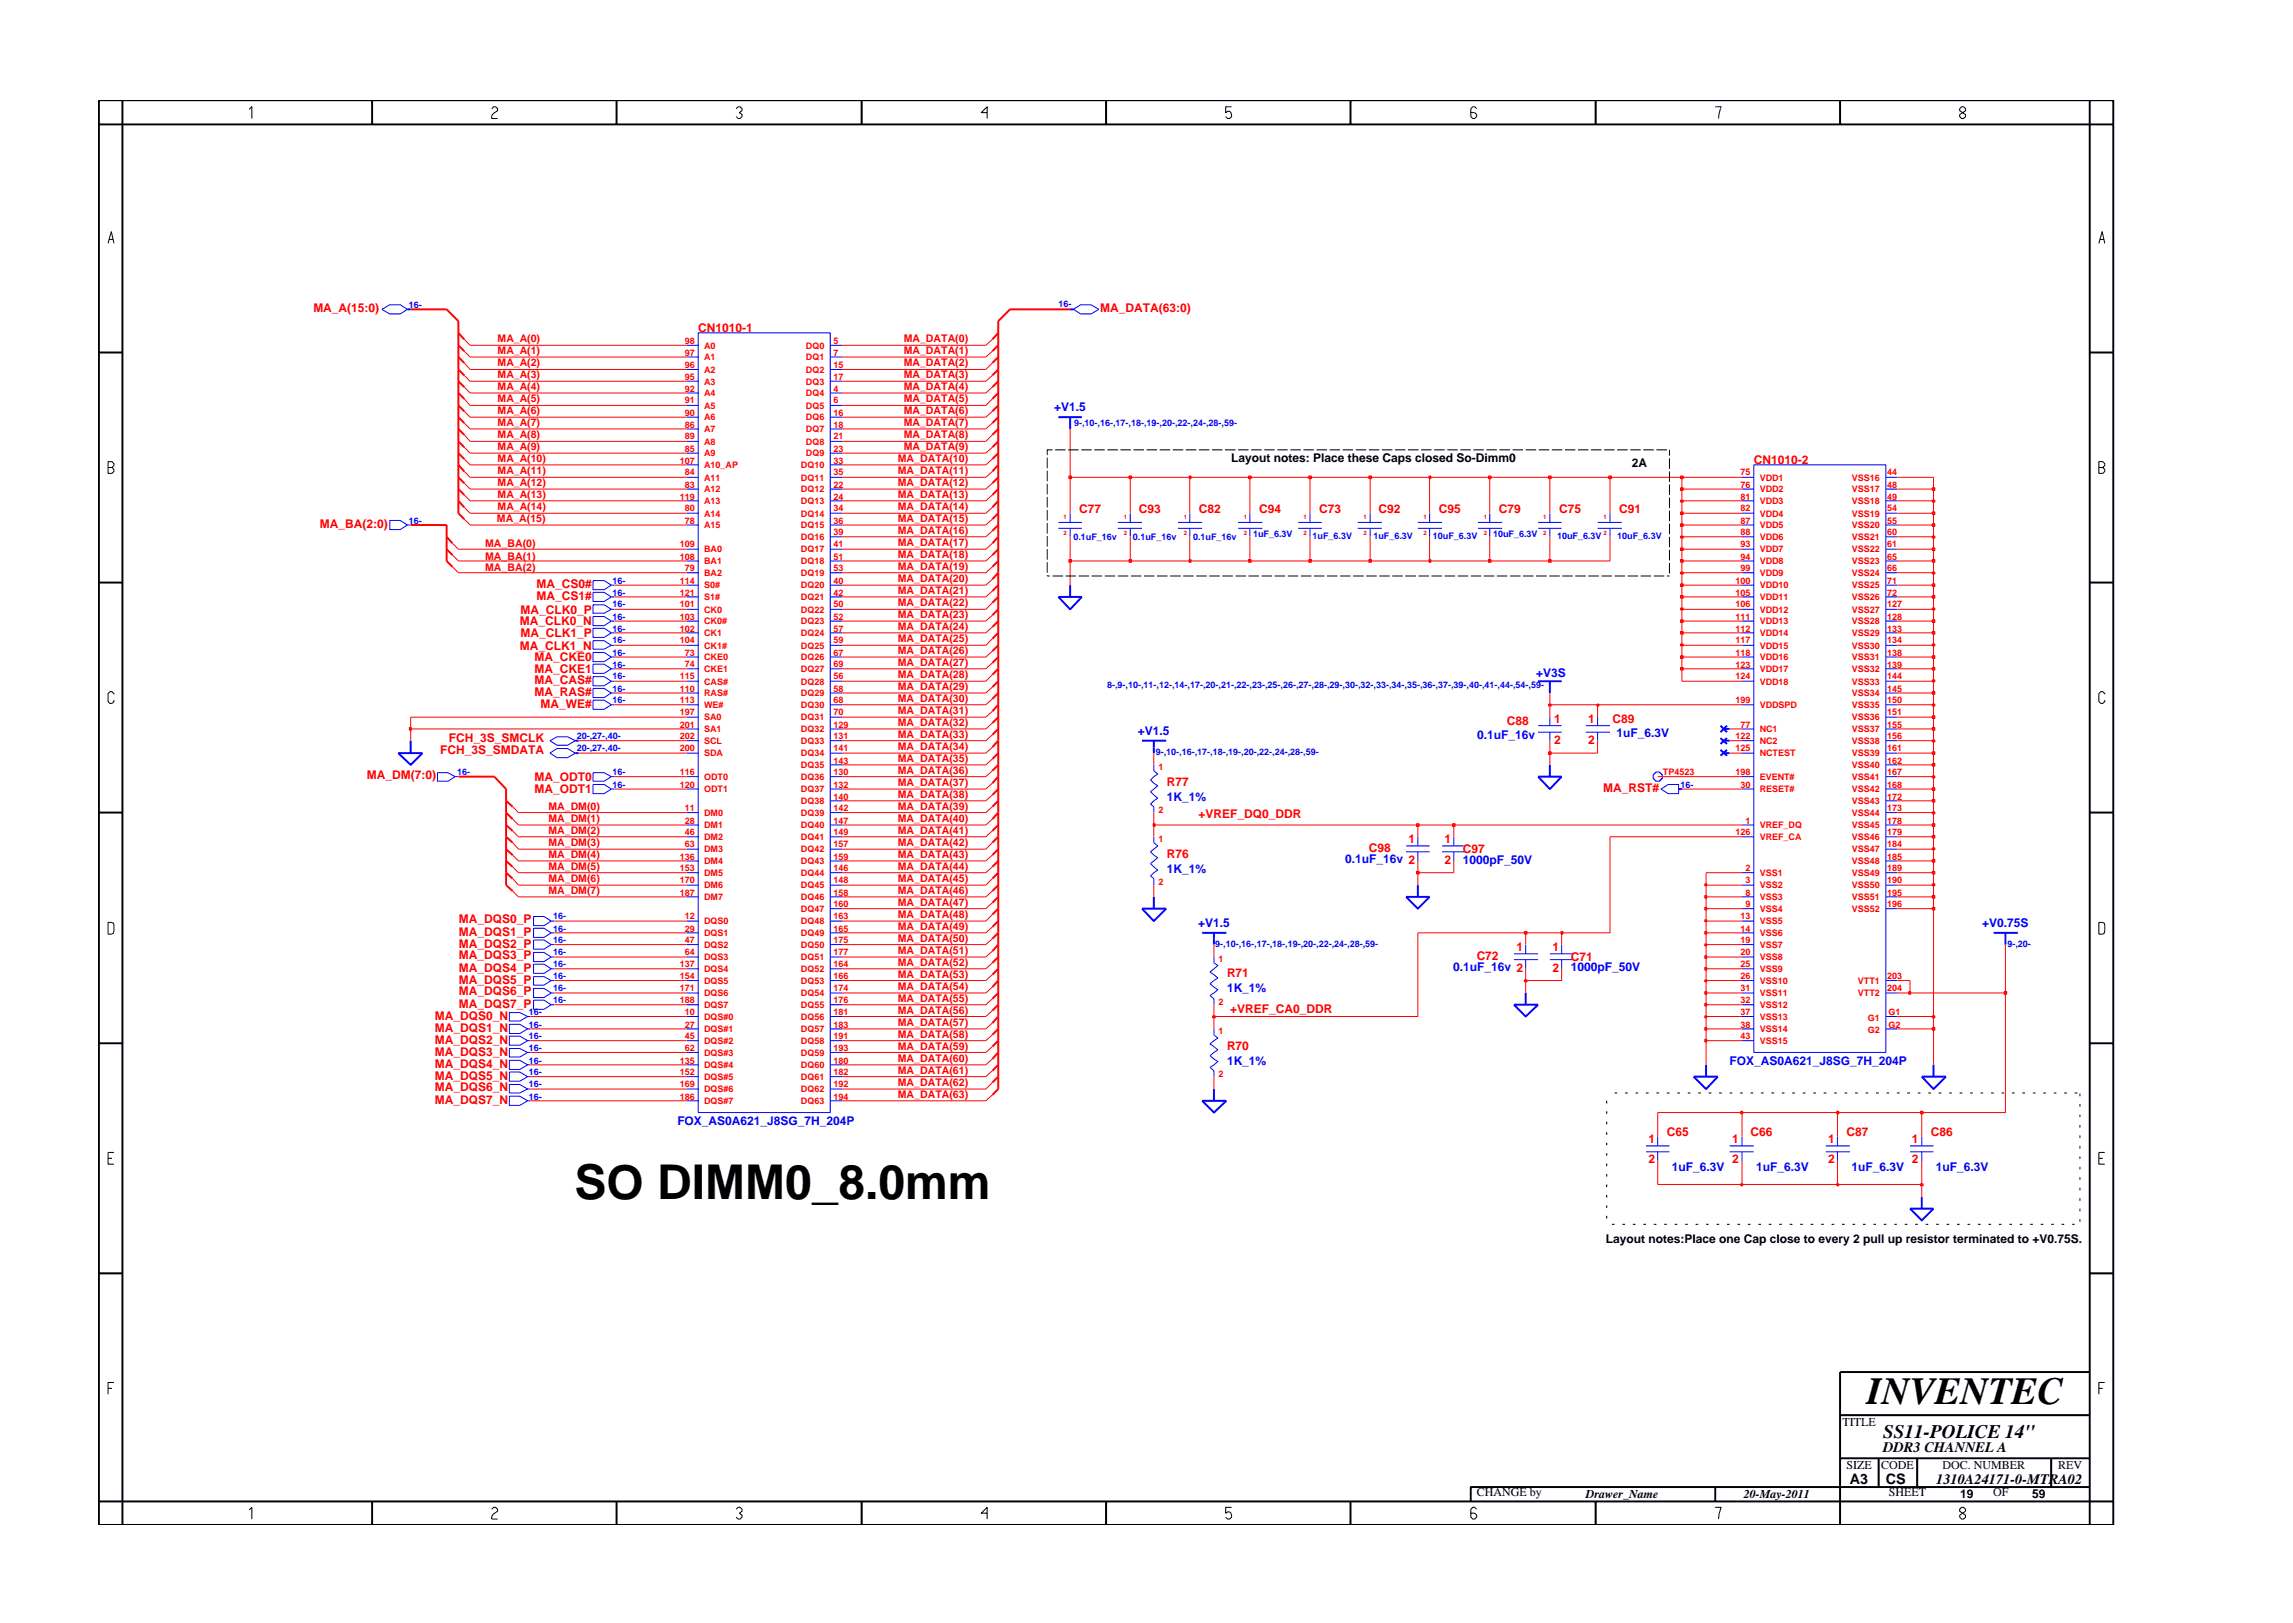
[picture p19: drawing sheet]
<svg xmlns="http://www.w3.org/2000/svg" width="297mm" height="210mm" viewBox="0 0 297 210" stroke-linecap="round" stroke-linejoin="round" font-family="sans-serif">
<defs><g id="words">
<text font-size="6.2" x="74.4" y="155.4">SO DIMM0_8.0mm</text>
<text font-size="5" x="241.8" y="181.9">INVENTEC</text>
<text font-size="2.5" x="244" y="186.3">SS11-POLICE 14&quot;</text>
<g font-size="1.9">
<text x="244" y="188.2">DDR3 CHANNEL A</text>
<text x="239.6" y="192.2">A3</text>
<text x="244.3" y="192.3">CS</text>
<text x="250.8" y="192.2">1310A24171-0-MTRA02</text>
</g>
<g font-size="1.6" fill="#f00">
<text x="40.6" y="40.4">MA_A(15:0)</text>
<text x="142.5" y="40.4">MA_DATA(63:0)</text>
<text x="90.5" y="43">CN1010-1</text>
<text x="227.2" y="60.1">CN1010-2</text>
<text x="41.4" y="68.4">MA_BA(2:0)</text>
<text x="139.8" y="66.4">C77</text>
<text x="147.5" y="66.4">C93</text>
<text x="155.3" y="66.4">C82</text>
<text x="163.1" y="66.4">C94</text>
<text x="170.9" y="66.4">C73</text>
<text x="178.6" y="66.4">C92</text>
<text x="186.4" y="66.4">C95</text>
<text x="194.2" y="66.4">C79</text>
<text x="202" y="66.4">C75</text>
<text x="209.7" y="66.4">C91</text>
<text x="69.5" y="77.7">MA_CS1#</text>
<text x="69.5" y="76.2">MA_CS0#</text>
<text x="67.3" y="81">MA_CLK0_N</text>
<text x="67.4" y="82.6">MA_CLK1_P</text>
<text x="67.4" y="79.5">MA_CLK0_P</text>
<text x="67.3" y="84.2">MA_CLK1_N</text>
<text x="69.2" y="87.2">MA_CKE1</text>
<text x="69.2" y="85.7">MA_CKE0</text>
<text x="69.2" y="88.6">MA_CAS#</text>
<text x="69.2" y="90.2">MA_RAS#</text>
<text x="70" y="91.7">MA_WE#</text>
<text x="195.2" y="93.9">C88</text>
<text x="201.3" y="93.7">1</text>
<text x="205.8" y="93.7">1</text>
<text x="208.9" y="93.6">C89</text>
<text x="47.5" y="100.9">MA_DM(7:0)</text>
<text x="57" y="97.7">FCH_3S_SMDATA</text>
<text x="58.1" y="96.2">FCH_3S_SMCLK</text>
<text x="69.2" y="101.2">MA_ODT0</text>
<text x="151.2" y="101.8">R77</text>
<text x="201.3" y="96.3">2</text>
<text x="205.8" y="96.3">2</text>
<text x="69.2" y="102.8">MA_ODT1</text>
<text x="155.2" y="106">+VREF_DQ0_DDR</text>
<text x="207.7" y="102.6">MA_RST#</text>
<text x="151.2" y="111.2">R76</text>
<text x="177.3" y="110.4">C98</text>
<text x="182.5" y="109.2">1</text>
<text x="187.1" y="109.2">1</text>
<text x="187.1" y="111.9">2</text>
<text x="189.5" y="110.5">C97</text>
<text x="59.5" y="119.6">MA_DQS0_P</text>
<text x="59.5" y="125.9">MA_DQS4_P</text>
<text x="59.5" y="124.3">MA_DQS3_P</text>
<text x="59.5" y="122.8">MA_DQS2_P</text>
<text x="59.5" y="121.2">MA_DQS1_P</text>
<text x="191.3" y="124.4">C72</text>
<text x="196.4" y="123.2">1</text>
<text x="201.1" y="123.2">1</text>
<text x="201.1" y="125.9">2</text>
<text x="203.5" y="124.5">C71</text>
<text x="59.5" y="130.6">MA_DQS7_P</text>
<text x="59.5" y="127.4">MA_DQS5_P</text>
<text x="59.5" y="128.9">MA_DQS6_P</text>
<text x="158.9" y="126.6">R71</text>
<text x="159.4" y="131.2">+VREF_CA0_DDR</text>
<text x="56.3" y="132.1">MA_DQS0_N</text>
<text x="56.3" y="133.7">MA_DQS1_N</text>
<text x="56.3" y="135.2">MA_DQS2_N</text>
<text x="56.3" y="136.7">MA_DQS3_N</text>
<text x="158.9" y="136">R70</text>
<text x="56.3" y="138.3">MA_DQS4_N</text>
<text x="56.3" y="139.9">MA_DQS5_N</text>
<text x="56.3" y="143">MA_DQS7_N</text>
<text x="56.3" y="141.4">MA_DQS6_N</text>
<text x="213.5" y="148">1</text>
<text x="215.9" y="147.2">C65</text>
<text x="224.4" y="148">1</text>
<text x="226.8" y="147.2">C66</text>
<text x="236.8" y="148">1</text>
<text x="239.2" y="147.2">C87</text>
<text x="247.7" y="148">1</text>
<text x="250.1" y="147.2">C86</text>
<text x="213.5" y="150.7">2</text>
<text x="224.4" y="150.7">2</text>
<text x="236.8" y="150.7">2</text>
<text x="247.7" y="150.7">2</text>
</g>
<g font-size="1.6" fill="#00f">
<text x="136.6" y="53.3">+V1.5</text>
<text x="199" y="87.7">+V3S</text>
<text x="147.4" y="95.2">+V1.5</text>
<text x="191.4" y="95.8">0.1uF_16v</text>
<text x="209.4" y="95.5">1uF_6.3V</text>
<text x="151.2" y="103.7">1K_1%</text>
<text x="151.2" y="113.1">1K_1%</text>
<text x="174.3" y="111.8">0.1uF_16v 2</text>
<text x="189.5" y="111.9">1000pF_50V</text>
<text x="155.2" y="120.1">+V1.5</text>
<text x="188.2" y="125.8">0.1uF_16v 2</text>
<text x="203.5" y="125.8">1000pF_50V</text>
<text x="256.8" y="120.1">+V0.75S</text>
<text x="158.9" y="128.6">1K_1%</text>
<text x="158.9" y="138">1K_1%</text>
<text x="224.1" y="138">FOX_AS0A621_J8SG_7H_204P</text>
<text x="87.7" y="145.7">FOX_AS0A621_J8SG_7H_204P</text>
<text x="216.6" y="151.7">1uF_6.3V</text>
<text x="227.5" y="151.7">1uF_6.3V</text>
<text x="239.9" y="151.7">1uF_6.3V</text>
<text x="250.8" y="151.7">1uF_6.3V</text>
</g>
<g font-size="1.6">
<text x="159.5" y="59.9">Layout notes: Place these Caps closed So-Dimm0</text>
<text x="211.4" y="60.5">2A</text>
<text x="208" y="161">Layout notes:Place one Cap close to every 2 pull up resistor terminated to +V0.75S.</text>
<text x="238.7" y="184.8">TITLE</text>
<text x="239.2" y="190.4">SIZE</text>
<text x="243.7" y="190.4">CODE</text>
<text x="251.6" y="190.4">DOC. NUMBER</text>
<text x="266.6" y="190.4">REV</text>
<text x="191.3" y="193.8">CHANGE by</text>
<text x="205.4" y="194.1">Drawer_Name</text>
<text x="225.9" y="194.1">20-May-2011</text>
<text x="244.7" y="193.8">SHEET</text>
<text x="253.9" y="194.1">19</text>
<text x="258.2" y="193.8">OF</text>
<text x="263.3" y="194.1">59</text>
</g>
<g font-size="1.4" fill="#f00">
<text x="64.5" y="45.9">MA_A(1)</text>
<text x="64.5" y="44.3">MA_A(0)</text>
<text x="64.5" y="47.4">MA_A(2)</text>
<text x="117.1" y="44.3">MA_DATA(0)</text>
<text x="117.1" y="45.9">MA_DATA(1)</text>
<text x="117.1" y="47.4">MA_DATA(2)</text>
<text x="64.5" y="53.6">MA_A(6)</text>
<text x="64.5" y="52.1">MA_A(5)</text>
<text x="64.5" y="50.6">MA_A(4)</text>
<text x="64.5" y="49">MA_A(3)</text>
<text x="117.1" y="49">MA_DATA(3)</text>
<text x="117.1" y="50.6">MA_DATA(4)</text>
<text x="117.1" y="52.1">MA_DATA(5)</text>
<text x="117.1" y="53.6">MA_DATA(6)</text>
<text x="64.5" y="59.9">MA_A(10)</text>
<text x="64.5" y="58.3">MA_A(9)</text>
<text x="64.5" y="56.8">MA_A(8)</text>
<text x="64.5" y="55.2">MA_A(7)</text>
<text x="116.3" y="59.9">MA_DATA(10)</text>
<text x="117.1" y="55.2">MA_DATA(7)</text>
<text x="117.1" y="56.8">MA_DATA(8)</text>
<text x="117.1" y="58.3">MA_DATA(9)</text>
<text x="64.5" y="64.5">MA_A(13)</text>
<text x="64.5" y="62.9">MA_A(12)</text>
<text x="64.5" y="61.4">MA_A(11)</text>
<text x="116.3" y="64.5">MA_DATA(13)</text>
<text x="116.3" y="61.4">MA_DATA(11)</text>
<text x="116.3" y="62.9">MA_DATA(12)</text>
<text x="62.9" y="70.9">MA_BA(0)</text>
<text x="64.4" y="67.7">MA_A(15)</text>
<text x="64.5" y="66.1">MA_A(14)</text>
<text x="116.3" y="66.1">MA_DATA(14)</text>
<text x="116.3" y="67.7">MA_DATA(15)</text>
<text x="116.3" y="69.2">MA_DATA(16)</text>
<text x="116.3" y="70.7">MA_DATA(17)</text>
<text x="62.9" y="74">MA_BA(2)</text>
<text x="62.9" y="72.5">MA_BA(1)</text>
<text x="116.3" y="72.3">MA_DATA(18)</text>
<text x="116.3" y="73.9">MA_DATA(19)</text>
<text x="116.3" y="75.4">MA_DATA(20)</text>
<text x="116.3" y="77">MA_DATA(21)</text>
<text x="116.3" y="80">MA_DATA(23)</text>
<text x="116.3" y="81.6">MA_DATA(24)</text>
<text x="116.3" y="83.2">MA_DATA(25)</text>
<text x="116.3" y="78.5">MA_DATA(22)</text>
<text x="116.3" y="84.7">MA_DATA(26)</text>
<text x="116.3" y="86.3">MA_DATA(27)</text>
<text x="116.3" y="87.8">MA_DATA(28)</text>
<text x="116.3" y="89.4">MA_DATA(29)</text>
<text x="116.3" y="91">MA_DATA(30)</text>
<text x="116.3" y="92.5">MA_DATA(31)</text>
<text x="116.3" y="94">MA_DATA(32)</text>
<text x="116.3" y="95.6">MA_DATA(33)</text>
<text x="116.3" y="97.1">MA_DATA(34)</text>
<text x="116.3" y="98.7">MA_DATA(35)</text>
<text x="116.3" y="100.3">MA_DATA(36)</text>
<text x="116.3" y="101.8">MA_DATA(37)</text>
<text x="71.1" y="106.5">MA_DM(1)</text>
<text x="71.1" y="104.9">MA_DM(0)</text>
<text x="116.3" y="103.4">MA_DATA(38)</text>
<text x="116.3" y="104.9">MA_DATA(39)</text>
<text x="116.3" y="106.5">MA_DATA(40)</text>
<text x="71.1" y="112.7">MA_DM(5)</text>
<text x="71.1" y="111.1">MA_DM(4)</text>
<text x="71.1" y="109.6">MA_DM(3)</text>
<text x="71.1" y="108.1">MA_DM(2)</text>
<text x="116.3" y="108.1">MA_DATA(41)</text>
<text x="116.3" y="109.6">MA_DATA(42)</text>
<text x="116.3" y="111.1">MA_DATA(43)</text>
<text x="116.3" y="112.7">MA_DATA(44)</text>
<text x="71.1" y="115.8">MA_DM(7)</text>
<text x="71.1" y="114.2">MA_DM(6)</text>
<text x="116.3" y="114.2">MA_DATA(45)</text>
<text x="116.3" y="115.8">MA_DATA(46)</text>
<text x="116.3" y="117.4">MA_DATA(47)</text>
<text x="116.3" y="118.9">MA_DATA(48)</text>
<text x="116.3" y="120.4">MA_DATA(49)</text>
<text x="116.3" y="122">MA_DATA(50)</text>
<text x="116.3" y="123.6">MA_DATA(51)</text>
<text x="116.3" y="125.1">MA_DATA(52)</text>
<text x="116.3" y="129.8">MA_DATA(55)</text>
<text x="116.3" y="131.3">MA_DATA(56)</text>
<text x="116.3" y="126.7">MA_DATA(53)</text>
<text x="116.3" y="128.2">MA_DATA(54)</text>
<text x="116.3" y="132.9">MA_DATA(57)</text>
<text x="116.3" y="134.5">MA_DATA(58)</text>
<text x="116.3" y="136">MA_DATA(59)</text>
<text x="116.3" y="137.5">MA_DATA(60)</text>
<text x="116.3" y="139.1">MA_DATA(61)</text>
<text x="116.3" y="140.7">MA_DATA(62)</text>
<text x="116.3" y="142.2">MA_DATA(63)</text>
</g>
<g font-size="1.2" fill="#00f">
<text x="52.9" y="39.9">16-</text>
<text x="137.1" y="39.8">16-</text>
<text x="139.1" y="55.2">9-,10-,16-,17-,18-,19-,20-,22-,24-,28-,59-</text>
<text x="52.9" y="67.8">16-</text>
<text x="139.1" y="70">0.1uF_16v</text>
<text x="146.8" y="70">0.1uF_16v</text>
<text x="154.5" y="70">0.1uF_16v</text>
<text x="162.3" y="69.6">1uF_6.3V</text>
<text x="170" y="69.9">1uF_6.3V</text>
<text x="177.9" y="69.8">1uF_6.3V</text>
<text x="185.6" y="69.8">10uF_6.3V</text>
<text x="193.4" y="69.5">10uF_6.3V</text>
<text x="201.7" y="69.8">10uF_6.3V</text>
<text x="209.5" y="69.8">10uF_6.3V</text>
<text x="79.4" y="77.2">16-</text>
<text x="79.4" y="75.6">16-</text>
<text x="79.4" y="80.3">16-</text>
<text x="79.4" y="83.3">16-</text>
<text x="79.4" y="81.8">16-</text>
<text x="79.4" y="78.7">16-</text>
<text x="79.4" y="88">16-</text>
<text x="79.4" y="84.9">16-</text>
<text x="79.4" y="86.5">16-</text>
<text x="79.4" y="89.6">16-</text>
<text x="143.4" y="89.1">8-,9-,10-,11-,12-,14-,17-,20-,21-,22-,23-,25-,26-,27-,28-,29-,30-,32-,33-,34-,35-,36-,37-,39-,40-,41-,44-,54-,59-</text>
<text x="74.7" y="95.8">20-,27-,40-</text>
<text x="79.4" y="91.1">16-</text>
<text x="59.2" y="100.4">16-</text>
<text x="74.7" y="97.3">20-,27-,40-</text>
<text x="79.4" y="100.4">16-</text>
<text x="149.7" y="97.8">9-,10-,16-,17-,18-,19-,20-,22-,24-,28-,59-</text>
<text x="79.4" y="102.1">16-</text>
<text x="217.7" y="102.1">16-</text>
<text x="71.7" y="119.1">16-</text>
<text x="71.7" y="120.7">16-</text>
<text x="71.7" y="122.2">16-</text>
<text x="71.7" y="123.7">16-</text>
<text x="71.7" y="125.3">16-</text>
<text x="157.4" y="122.6">9-,10-,16-,17-,18-,19-,20-,22-,24-,28-,59-</text>
<text x="260" y="122.6">9-,20-</text>
<text x="68.5" y="131.5">16-</text>
<text x="71.7" y="128.4">16-</text>
<text x="71.7" y="130">16-</text>
<text x="71.7" y="126.9">16-</text>
<text x="68.5" y="134.6">16-</text>
<text x="68.5" y="136.2">16-</text>
<text x="68.5" y="137.8">16-</text>
<text x="68.5" y="133.1">16-</text>
<text x="68.5" y="142.4">16-</text>
<text x="68.5" y="140.8">16-</text>
<text x="68.5" y="139.3">16-</text>
</g>
<g font-size="1.2" fill="#f00">
<text x="88.7" y="46.1">97</text>
<text x="88.7" y="47.6">96</text>
<text x="88.7" y="44.6">98</text>
<text x="91.2" y="45.2">A0</text>
<text x="91.2" y="46.7">A1</text>
<text x="104.4" y="45.2">DQ0</text>
<text x="104.4" y="46.7">DQ1</text>
<text x="108" y="47.6">15</text>
<text x="108" y="44.6">5</text>
<text x="108" y="46.1">7</text>
<text x="88.7" y="52.3">91</text>
<text x="88.7" y="53.9">90</text>
<text x="88.7" y="49.2">95</text>
<text x="88.7" y="50.7">92</text>
<text x="91.2" y="52.9">A5</text>
<text x="91.2" y="48.3">A2</text>
<text x="91.2" y="49.8">A3</text>
<text x="91.2" y="51.3">A4</text>
<text x="104.4" y="52.9">DQ5</text>
<text x="104.4" y="51.3">DQ4</text>
<text x="104.4" y="49.8">DQ3</text>
<text x="104.4" y="48.3">DQ2</text>
<text x="108" y="53.9">16</text>
<text x="108" y="52.3">6</text>
<text x="108" y="50.7">4</text>
<text x="108" y="49.2">17</text>
<text x="88.7" y="55.4">86</text>
<text x="88.7" y="56.9">89</text>
<text x="88.7" y="58.5">85</text>
<text x="91.2" y="54.5">A6</text>
<text x="91.2" y="56">A7</text>
<text x="91.2" y="57.6">A8</text>
<text x="91.2" y="59.1">A9</text>
<text x="104.4" y="59.1">DQ9</text>
<text x="104.4" y="54.5">DQ6</text>
<text x="104.4" y="56">DQ7</text>
<text x="104.4" y="57.6">DQ8</text>
<text x="108" y="56.9">21</text>
<text x="108" y="58.5">23</text>
<text x="108" y="55.4">18</text>
<text x="88.1" y="60.1">107</text>
<text x="88.1" y="64.7">119</text>
<text x="88.7" y="61.6">84</text>
<text x="88.7" y="63.2">83</text>
<text x="91.2" y="60.7">A10_AP</text>
<text x="91.2" y="62.3">A11</text>
<text x="91.2" y="63.8">A12</text>
<text x="91.2" y="65.3">A13</text>
<text x="103.7" y="60.7">DQ10</text>
<text x="103.7" y="62.3">DQ11</text>
<text x="103.7" y="63.8">DQ12</text>
<text x="103.7" y="65.3">DQ13</text>
<text x="108" y="60.1">33</text>
<text x="108" y="61.6">35</text>
<text x="108" y="63.2">22</text>
<text x="108" y="64.7">24</text>
<text x="225.5" y="63.2">76</text>
<text x="225.5" y="64.7">81</text>
<text x="225.5" y="61.6">75</text>
<text x="228" y="63.8">VDD2</text>
<text x="228" y="65.3">VDD3</text>
<text x="228" y="62.3">VDD1</text>
<text x="239.9" y="62.3">VSS16</text>
<text x="239.9" y="63.8">VSS17</text>
<text x="239.9" y="65.3">VSS18</text>
<text x="244.5" y="61.6">44</text>
<text x="244.5" y="63.2">48</text>
<text x="244.5" y="64.7">49</text>
<text x="88.1" y="70.9">109</text>
<text x="88.7" y="66.2">80</text>
<text x="88.7" y="67.8">78</text>
<text x="91.2" y="71.6">BA0</text>
<text x="91.2" y="66.9">A14</text>
<text x="91.2" y="68.4">A15</text>
<text x="103.7" y="71.6">DQ17</text>
<text x="103.7" y="66.9">DQ14</text>
<text x="103.7" y="68.4">DQ15</text>
<text x="103.7" y="70">DQ16</text>
<text x="108" y="70.9">41</text>
<text x="108" y="66.2">34</text>
<text x="108" y="67.8">36</text>
<text x="108" y="69.4">39</text>
<text x="225.5" y="66.2">82</text>
<text x="225.5" y="67.8">87</text>
<text x="225.5" y="69.4">88</text>
<text x="225.5" y="70.9">93</text>
<text x="228" y="66.9">VDD4</text>
<text x="228" y="68.4">VDD5</text>
<text x="228" y="70">VDD6</text>
<text x="228" y="71.6">VDD7</text>
<text x="239.9" y="70">VSS21</text>
<text x="239.9" y="71.6">VSS22</text>
<text x="239.9" y="66.9">VSS19</text>
<text x="239.9" y="68.4">VSS20</text>
<text x="244.5" y="69.4">60</text>
<text x="244.5" y="70.9">61</text>
<text x="244.5" y="66.2">54</text>
<text x="244.5" y="67.8">55</text>
<text x="88.1" y="75.6">114</text>
<text x="88.1" y="72.5">108</text>
<text x="88.1" y="77.2">121</text>
<text x="88.7" y="74">79</text>
<text x="91.2" y="73.1">BA1</text>
<text x="91.2" y="74.6">BA2</text>
<text x="91.2" y="76.2">S0#</text>
<text x="91.2" y="77.8">S1#</text>
<text x="103.7" y="73.1">DQ18</text>
<text x="103.7" y="74.6">DQ19</text>
<text x="103.7" y="76.2">DQ20</text>
<text x="103.7" y="77.8">DQ21</text>
<text x="108" y="72.5">51</text>
<text x="108" y="74">53</text>
<text x="108" y="75.6">40</text>
<text x="108" y="77.2">42</text>
<text x="224.8" y="77.2">105</text>
<text x="224.8" y="75.6">100</text>
<text x="225.5" y="72.5">94</text>
<text x="225.5" y="74">99</text>
<text x="228" y="77.8">VDD11</text>
<text x="228" y="73.1">VDD8</text>
<text x="228" y="74.6">VDD9</text>
<text x="228" y="76.2">VDD10</text>
<text x="239.9" y="73.1">VSS23</text>
<text x="239.9" y="74.6">VSS24</text>
<text x="239.9" y="76.2">VSS25</text>
<text x="239.9" y="77.8">VSS26</text>
<text x="244.5" y="72.5">65</text>
<text x="244.5" y="74">66</text>
<text x="244.5" y="75.6">71</text>
<text x="244.5" y="77.2">72</text>
<text x="88.1" y="81.8">102</text>
<text x="88.1" y="83.3">104</text>
<text x="88.1" y="78.7">101</text>
<text x="88.1" y="80.3">103</text>
<text x="91.2" y="80.9">CK0#</text>
<text x="91.2" y="82.4">CK1</text>
<text x="91.2" y="79.4">CK0</text>
<text x="103.7" y="79.4">DQ22</text>
<text x="103.7" y="80.9">DQ23</text>
<text x="103.7" y="82.4">DQ24</text>
<text x="108" y="78.7">50</text>
<text x="108" y="80.3">52</text>
<text x="108" y="81.8">57</text>
<text x="108" y="83.3">59</text>
<text x="224.8" y="78.7">106</text>
<text x="224.8" y="80.3">111</text>
<text x="224.8" y="81.8">112</text>
<text x="224.8" y="83.3">117</text>
<text x="228" y="79.4">VDD12</text>
<text x="228" y="80.9">VDD13</text>
<text x="228" y="82.4">VDD14</text>
<text x="239.9" y="79.4">VSS27</text>
<text x="239.9" y="80.9">VSS28</text>
<text x="239.9" y="82.4">VSS29</text>
<text x="244.5" y="83.3">134</text>
<text x="244.5" y="78.7">127</text>
<text x="244.5" y="80.3">128</text>
<text x="244.5" y="81.8">133</text>
<text x="88.1" y="89.6">110</text>
<text x="88.1" y="88">115</text>
<text x="88.7" y="84.9">73</text>
<text x="88.7" y="86.5">74</text>
<text x="91.2" y="84">CK1#</text>
<text x="91.2" y="85.5">CKE0</text>
<text x="91.2" y="87.1">CKE1</text>
<text x="91.2" y="88.7">CAS#</text>
<text x="103.7" y="85.5">DQ26</text>
<text x="103.7" y="87.1">DQ27</text>
<text x="103.7" y="88.7">DQ28</text>
<text x="103.7" y="84">DQ25</text>
<text x="108" y="86.5">69</text>
<text x="108" y="88">56</text>
<text x="108" y="89.6">58</text>
<text x="108" y="84.9">67</text>
<text x="224.8" y="84.9">118</text>
<text x="224.8" y="86.5">123</text>
<text x="224.8" y="88">124</text>
<text x="228" y="84">VDD15</text>
<text x="228" y="85.5">VDD16</text>
<text x="228" y="87.1">VDD17</text>
<text x="228" y="88.7">VDD18</text>
<text x="239.9" y="85.5">VSS31</text>
<text x="239.9" y="87.1">VSS32</text>
<text x="239.9" y="88.7">VSS33</text>
<text x="239.9" y="84">VSS30</text>
<text x="244.5" y="84.9">138</text>
<text x="244.5" y="86.5">139</text>
<text x="244.5" y="88">144</text>
<text x="244.5" y="89.6">145</text>
<text x="88.1" y="92.7">197</text>
<text x="88.1" y="94.3">201</text>
<text x="88.1" y="95.8">202</text>
<text x="88.1" y="91.1">113</text>
<text x="91.2" y="90.2">RAS#</text>
<text x="91.2" y="93.3">SA0</text>
<text x="91.2" y="94.9">SA1</text>
<text x="91.2" y="91.7">WE#</text>
<text x="103.7" y="90.2">DQ29</text>
<text x="103.7" y="91.7">DQ30</text>
<text x="103.7" y="93.3">DQ31</text>
<text x="103.7" y="94.9">DQ32</text>
<text x="108" y="91.1">68</text>
<text x="108" y="92.7">70</text>
<text x="108" y="94.3">129</text>
<text x="108" y="95.8">131</text>
<text x="224.8" y="91.1">199</text>
<text x="224.8" y="95.8">122</text>
<text x="225.5" y="94.3">77</text>
<text x="228" y="91.7">VDDSPD</text>
<text x="228" y="94.9">NC1</text>
<text x="239.9" y="90.2">VSS34</text>
<text x="239.9" y="91.7">VSS35</text>
<text x="239.9" y="93.3">VSS36</text>
<text x="239.9" y="94.9">VSS37</text>
<text x="244.5" y="91.1">150</text>
<text x="244.5" y="92.7">151</text>
<text x="244.5" y="94.3">155</text>
<text x="244.5" y="95.8">156</text>
<text x="88.1" y="100.4">116</text>
<text x="88.1" y="97.3">200</text>
<text x="91.2" y="101">ODT0</text>
<text x="91.2" y="96.4">SCL</text>
<text x="91.2" y="98">SDA</text>
<text x="103.7" y="96.4">DQ33</text>
<text x="103.7" y="98">DQ34</text>
<text x="103.7" y="99.5">DQ35</text>
<text x="103.7" y="101">DQ36</text>
<text x="108" y="100.4">130</text>
<text x="108" y="97.3">141</text>
<text x="108" y="98.9">143</text>
<text x="150.1" y="99.8">1</text>
<text x="215.4" y="100.4">TP4523</text>
<text x="224.8" y="100.4">198</text>
<text x="224.8" y="97.3">125</text>
<text x="228" y="101">EVENT#</text>
<text x="228" y="96.4">NC2</text>
<text x="228" y="98">NCTEST</text>
<text x="239.9" y="96.4">VSS38</text>
<text x="239.9" y="98">VSS39</text>
<text x="239.9" y="99.5">VSS40</text>
<text x="239.9" y="101">VSS41</text>
<text x="244.5" y="97.3">161</text>
<text x="244.5" y="98.9">162</text>
<text x="244.5" y="100.4">167</text>
<text x="88.1" y="102.1">120</text>
<text x="88.7" y="105.1">11</text>
<text x="88.7" y="106.7">28</text>
<text x="91.2" y="102.6">ODT1</text>
<text x="91.2" y="105.7">DM0</text>
<text x="91.2" y="107.3">DM1</text>
<text x="103.7" y="102.6">DQ37</text>
<text x="103.7" y="104.2">DQ38</text>
<text x="103.7" y="105.7">DQ39</text>
<text x="103.7" y="107.3">DQ40</text>
<text x="108" y="102.1">132</text>
<text x="108" y="103.6">140</text>
<text x="108" y="105.1">142</text>
<text x="108" y="106.7">147</text>
<text x="150.1" y="105.3">2</text>
<text x="225.5" y="102.1">30</text>
<text x="226.1" y="106.7">1</text>
<text x="228" y="107.3">VREF_DQ</text>
<text x="228" y="102.6">RESET#</text>
<text x="239.9" y="102.6">VSS42</text>
<text x="239.9" y="104.2">VSS43</text>
<text x="239.9" y="105.7">VSS44</text>
<text x="239.9" y="107.3">VSS45</text>
<text x="244.5" y="102.1">168</text>
<text x="244.5" y="103.6">172</text>
<text x="244.5" y="105.1">173</text>
<text x="244.5" y="106.7">178</text>
<text x="88.1" y="111.4">136</text>
<text x="88.1" y="112.9">153</text>
<text x="88.7" y="108.2">46</text>
<text x="88.7" y="109.8">63</text>
<text x="91.2" y="108.8">DM2</text>
<text x="91.2" y="110.4">DM3</text>
<text x="91.2" y="112">DM4</text>
<text x="91.2" y="113.5">DM5</text>
<text x="103.7" y="108.8">DQ41</text>
<text x="103.7" y="110.4">DQ42</text>
<text x="103.7" y="112">DQ43</text>
<text x="103.7" y="113.5">DQ44</text>
<text x="108" y="108.2">149</text>
<text x="108" y="109.8">157</text>
<text x="108" y="111.4">159</text>
<text x="108" y="112.9">146</text>
<text x="150.1" y="109.1">1</text>
<text x="224.8" y="108.2">126</text>
<text x="226.1" y="112.9">2</text>
<text x="228" y="113.5">VSS1</text>
<text x="228" y="108.8">VREF_CA</text>
<text x="239.9" y="108.8">VSS46</text>
<text x="239.9" y="110.4">VSS47</text>
<text x="239.9" y="112">VSS48</text>
<text x="239.9" y="113.5">VSS49</text>
<text x="244.5" y="108.2">179</text>
<text x="244.5" y="109.8">184</text>
<text x="244.5" y="111.4">185</text>
<text x="244.5" y="112.9">189</text>
<text x="88.1" y="116">187</text>
<text x="88.1" y="114.4">170</text>
<text x="88.7" y="119.1">12</text>
<text x="91.2" y="119.7">DQS0</text>
<text x="91.2" y="115.1">DM6</text>
<text x="91.2" y="116.6">DM7</text>
<text x="103.7" y="116.6">DQ46</text>
<text x="103.7" y="118.1">DQ47</text>
<text x="103.7" y="119.7">DQ48</text>
<text x="103.7" y="115.1">DQ45</text>
<text x="108" y="116">158</text>
<text x="108" y="117.5">160</text>
<text x="108" y="119.1">163</text>
<text x="108" y="114.4">148</text>
<text x="150.1" y="114.7">2</text>
<text x="225.5" y="119.1">13</text>
<text x="226.1" y="117.5">9</text>
<text x="226.1" y="116">8</text>
<text x="226.1" y="114.4">3</text>
<text x="228" y="118.1">VSS4</text>
<text x="228" y="116.6">VSS3</text>
<text x="228" y="115.1">VSS2</text>
<text x="228" y="119.7">VSS5</text>
<text x="239.9" y="115.1">VSS50</text>
<text x="239.9" y="116.6">VSS51</text>
<text x="239.9" y="118.1">VSS52</text>
<text x="244.5" y="114.4">190</text>
<text x="244.5" y="116">195</text>
<text x="244.5" y="117.5">196</text>
<text x="88.1" y="125.3">137</text>
<text x="88.7" y="120.7">29</text>
<text x="88.7" y="122.2">47</text>
<text x="88.7" y="123.7">64</text>
<text x="91.2" y="121.3">DQS1</text>
<text x="91.2" y="122.8">DQS2</text>
<text x="91.2" y="124.4">DQS3</text>
<text x="91.2" y="125.9">DQS4</text>
<text x="103.7" y="121.3">DQ49</text>
<text x="103.7" y="122.8">DQ50</text>
<text x="103.7" y="124.4">DQ51</text>
<text x="103.7" y="125.9">DQ52</text>
<text x="108" y="120.7">165</text>
<text x="108" y="122.2">175</text>
<text x="108" y="123.7">177</text>
<text x="108" y="125.3">164</text>
<text x="157.8" y="124.6">1</text>
<text x="225.5" y="120.7">14</text>
<text x="225.5" y="122.2">19</text>
<text x="225.5" y="123.7">20</text>
<text x="225.5" y="125.3">25</text>
<text x="228" y="121.3">VSS6</text>
<text x="228" y="122.8">VSS7</text>
<text x="228" y="124.4">VSS8</text>
<text x="228" y="125.9">VSS9</text>
<text x="88.1" y="126.9">154</text>
<text x="88.1" y="128.4">171</text>
<text x="88.1" y="130">188</text>
<text x="88.7" y="131.5">10</text>
<text x="91.2" y="127.5">DQS5</text>
<text x="91.2" y="129.1">DQS6</text>
<text x="91.2" y="130.6">DQS7</text>
<text x="103.7" y="127.5">DQ53</text>
<text x="103.7" y="129.1">DQ54</text>
<text x="103.7" y="130.6">DQ55</text>
<text x="108" y="130">176</text>
<text x="108" y="131.5">181</text>
<text x="108" y="126.9">166</text>
<text x="108" y="128.4">174</text>
<text x="157.8" y="130.2">2</text>
<text x="225.5" y="128.4">31</text>
<text x="225.5" y="130">32</text>
<text x="225.5" y="131.5">37</text>
<text x="225.5" y="126.9">26</text>
<text x="228" y="127.5">VSS10</text>
<text x="228" y="129.1">VSS11</text>
<text x="228" y="130.6">VSS12</text>
<text x="240.7" y="127.5">VTT1</text>
<text x="240.7" y="129.1">VTT2</text>
<text x="244.5" y="126.9">203</text>
<text x="244.5" y="128.4">204</text>
<text x="244.6" y="131.5">G1</text>
<text x="88.1" y="137.8">135</text>
<text x="88.7" y="133.1">27</text>
<text x="88.7" y="134.6">45</text>
<text x="88.7" y="136.2">62</text>
<text x="91.2" y="132.1">DQS#0</text>
<text x="91.2" y="133.7">DQS#1</text>
<text x="91.2" y="135.2">DQS#2</text>
<text x="91.2" y="136.8">DQS#3</text>
<text x="103.7" y="132.1">DQ56</text>
<text x="103.7" y="133.7">DQ57</text>
<text x="103.7" y="135.2">DQ58</text>
<text x="103.7" y="136.8">DQ59</text>
<text x="108" y="133.1">183</text>
<text x="108" y="134.6">191</text>
<text x="108" y="136.2">193</text>
<text x="108" y="137.8">180</text>
<text x="157.8" y="134">1</text>
<text x="225.5" y="133.1">38</text>
<text x="225.5" y="134.6">43</text>
<text x="228" y="132.1">VSS13</text>
<text x="228" y="133.7">VSS14</text>
<text x="228" y="135.2">VSS15</text>
<text x="242" y="132.3">G1</text>
<text x="242" y="133.9">G2</text>
<text x="244.6" y="133.1">G2</text>
<text x="88.1" y="139.3">152</text>
<text x="88.1" y="140.8">169</text>
<text x="88.1" y="142.4">186</text>
<text x="91.2" y="138.4">DQS#4</text>
<text x="91.2" y="139.9">DQS#5</text>
<text x="91.2" y="141.5">DQS#6</text>
<text x="91.2" y="143">DQS#7</text>
<text x="103.7" y="138.4">DQ60</text>
<text x="103.7" y="139.9">DQ61</text>
<text x="103.7" y="141.5">DQ62</text>
<text x="103.7" y="143">DQ63</text>
<text x="108" y="139.3">182</text>
<text x="108" y="140.8">192</text>
<text x="108" y="142.4">194</text>
<text x="157.8" y="139.5">2</text>
</g>
<g font-size=".8" fill="#f00">
<text x="137.8" y="67.3">1</text>
<text x="137.8" y="69.3">2</text>
<text x="145.6" y="67.3">1</text>
<text x="145.6" y="69.3">2</text>
<text x="153.4" y="69.3">2</text>
<text x="153.4" y="67.3">1</text>
<text x="161.1" y="67.3">1</text>
<text x="161.1" y="69.3">2</text>
<text x="168.8" y="67.3">1</text>
<text x="168.8" y="69.3">2</text>
<text x="176.6" y="67.3">1</text>
<text x="176.6" y="69.3">2</text>
<text x="184.4" y="67.3">1</text>
<text x="184.4" y="69.3">2</text>
<text x="192.2" y="69.3">2</text>
<text x="192.2" y="67.3">1</text>
<text x="199.9" y="67.3">1</text>
<text x="199.9" y="69.3">2</text>
<text x="207.7" y="67.3">1</text>
<text x="207.7" y="69.3">2</text>
</g>
</g></defs>
<g fill="none" stroke="#f00" stroke-width=".13">
<path d="M60.1 51.7l.8 .8M60.1 50.2l.8 .7M60.1 56.3l.8 .9M60.1 44l.8 .7M60.1 47l.8 .9M60.1 59.5l.8 .7M60.1 45.5l.8 .8M60.1 57.9l.8 .8M60.1 53.3l.8 .7M60.1 48.6l.8 .8M60.1 54.8l.8 .8M128.6 53.3l-.9 .7"/>
<path d="M128.6 45.5l-.9 .8M128.6 51.7l-.9 .8M128.6 57.9l-.9 .8M128.6 56.3l-.9 .9M128.6 54.8l-.9 .8M128.6 59.5l-.9 .7M128.6 50.2l-.9 .7M128.6 44l-.9 .7M128.6 47l-.9 .9M128.6 48.6l-.9 .8M58.6 73.4l.8 .8M58.6 70.4l.8 .7"/>
<path d="M58.6 71.9l.8 .8M60.1 67.3l.8 .7M60.1 65.7l.8 .8M60.1 61.1l.8 .7M60.1 62.6l.8 .8M60.1 64.1l.8 .8M128.6 62.6l-.9 .8M128.6 64.1l-.9 .8M128.6 70.4l-.9 .7M128.6 67.3l-.9 .7M128.6 71.9l-.9 .8M128.6 79.7l-.9 .8"/>
<path d="M128.6 65.7l-.9 .8M128.6 78.1l-.9 .8M128.6 68.8l-.9 .7M128.6 76.6l-.9 .7M128.6 73.4l-.9 .8M128.6 75l-.9 .8M128.6 61.1l-.9 .7M128.6 99.9l-.9 .7M128.6 93.7l-.9 .7M128.6 90.5l-.9 .8M128.6 96.8l-.9 .8M128.6 81.2l-.9 .8"/>
<path d="M128.6 89l-.9 .8M128.6 92.1l-.9 .8M128.6 85.9l-.9 .7M128.6 87.4l-.9 .9M128.6 82.7l-.9 .9M128.6 95.2l-.9 .8M128.6 98.3l-.9 .8M128.6 84.4l-.9 .7M66.4 110.8l.8 .7M66.4 107.6l.8 .8M66.4 113.8l.8 .9M66.4 109.2l.8 .8"/>
<path d="M66.4 115.4l.8 .8M66.4 106.1l.8 .8M66.4 104.5l.8 .8M66.4 112.3l.8 .8M128.6 106.1l-.9 .8M128.6 115.4l-.9 .8M128.6 117l-.9 .7M128.6 103l-.9 .7M128.6 113.8l-.9 .9M128.6 101.5l-.9 .7M128.6 109.2l-.9 .8M128.6 112.3l-.9 .8"/>
<path d="M128.6 104.5l-.9 .8M128.6 110.8l-.9 .7M128.6 118.5l-.9 .8M128.6 107.6l-.9 .8M128.6 121.6l-.9 .8M128.6 134.1l-.9 .7M128.6 135.6l-.9 .7M128.6 132.5l-.9 .8M128.6 127.9l-.9 .7M128.6 126.3l-.9 .7M128.6 138.7l-.9 .8M128.6 120.1l-.9 .7"/>
<path d="M128.6 129.4l-.9 .8M128.6 130.9l-.9 .8M128.6 124.7l-.9 .8M128.6 137.2l-.9 .8M128.6 123.2l-.9 .8M128.6 140.2l-.9 .9M128.6 141.8l-.9 .8M214.7 150.4v3h11M248.9 153.4v1.7"/>
</g>
<g fill="none" stroke="#f00" stroke-width=".25">
<path d="M59.4 50.9l.7 .8M59.4 49.4l.7 .8M59.4 55.6l.7 .7M59.4 43.1l.7 .9M59.4 46.3l.7 .7M59.4 58.7l.7 .8M59.4 44.7l.7 .8M59.4 57.2l.7 .7M59.4 52.5l.7 .8M59.4 47.9l.7 .7M59.4 54l.7 .8M129.3 52.5l-.7 .8"/>
<path d="M129.3 44.7l-.7 .8M129.3 50.9l-.7 .8M129.3 57.2l-.7 .7M129.3 55.6l-.7 .7M129.3 54l-.7 .8M129.3 58.7l-.7 .8M129.3 49.4l-.7 .8M129.3 43.1l-.7 .9M129.3 46.3l-.7 .7M129.3 47.9l-.7 .7M57.9 72.7l.7 .7M57.9 69.5l.7 .9"/>
<path d="M57.9 71.1l.7 .8M59.4 66.5l.7 .8M59.4 64.9l.7 .8M59.4 60.2l.7 .9M59.4 61.8l.7 .8M59.4 63.4l.7 .7M129.3 61.8l-.7 .8M129.3 63.4l-.7 .7M129.3 69.5l-.7 .9M129.3 66.5l-.7 .8M129.3 71.1l-.7 .8M129.3 78.9l-.7 .8"/>
<path d="M129.3 64.9l-.7 .8M129.3 77.3l-.7 .8M129.3 68l-.7 .8M129.3 75.8l-.7 .8M129.3 72.7l-.7 .7M129.3 74.2l-.7 .8M129.3 60.2l-.7 .9M129.3 99.1l-.7 .8M129.3 92.9l-.7 .8M129.3 89.8l-.7 .7M129.3 96l-.7 .8M129.3 80.5l-.7 .7"/>
<path d="M129.3 88.3l-.7 .7M129.3 91.3l-.7 .8M129.3 85.1l-.7 .8M129.3 86.6l-.7 .8M129.3 82l-.7 .7M129.3 94.4l-.7 .8M129.3 97.6l-.7 .7M129.3 83.6l-.7 .8M65.6 110l.8 .8M65.6 106.9l.8 .7M65.6 113.1l.8 .7M65.6 108.4l.8 .8"/>
<path d="M65.6 114.7l.8 .7M65.6 105.3l.8 .8M65.6 103.7l.8 .8M65.6 111.5l.8 .8M129.3 105.3l-.7 .8M129.3 114.7l-.7 .7M129.3 116.2l-.7 .8M129.3 102.2l-.7 .8M129.3 113.1l-.7 .7M129.3 100.6l-.7 .9M129.3 108.4l-.7 .8M129.3 119.3l-.7 .8"/>
<path d="M129.3 111.5l-.7 .8M129.3 103.7l-.7 .8M129.3 110l-.7 .8M129.3 117.7l-.7 .8M129.3 106.9l-.7 .7M129.3 120.8l-.7 .8M129.3 133.3l-.7 .8M129.3 139.5l-.7 .7M129.3 134.8l-.7 .8M129.3 131.7l-.7 .8M129.3 127l-.7 .9M129.3 125.5l-.7 .8"/>
<path d="M129.3 138l-.7 .7M129.3 128.6l-.7 .8M129.3 130.2l-.7 .7M129.3 124l-.7 .7M129.3 136.3l-.7 .9M129.3 122.4l-.7 .8M129.3 141.1l-.7 .7"/>
</g>
<g fill="none" stroke="#00f" stroke-width=".13">
<path d="M49.5 40.1l1-.6h1.3l1 .6-1 .6h-1.3zM88.9 44.7h1.6M88.9 46.3h1.6M88.9 47.9h1.6M88.9 49.4h1.6M88.9 50.9h1.6M88.9 52.5h1.6M88.9 54h1.6M88.9 55.6h1.6M88.9 57.2h1.6M88.9 58.7h1.6M90.5 43.1h17.1v101h-17.1z"/>
<path d="M107.6 44.7h1.5M107.6 46.3h1.5M107.6 47.9h1.5M107.6 49.4h1.5M107.6 50.9h1.5M107.6 52.5h1.5M107.6 54h1.5M107.6 55.6h1.5M107.6 57.2h1.5M107.6 58.7h1.5M139.1 40.1l.9-.6h1.3l1.1 .6-1.1 .6h-1.3zM50.5 67.4h1.3l1 .6-1 .6h-1.3z"/>
<path d="M52.8 68h.4M76.8 76.7h1.5l.9 .6-.9 .6h-1.5zM76.8 75.2h1.5l.9 .6-.9 .6h-1.5zM76.8 79.9h1.5l.9 .6-.9 .6h-1.5zM76.8 78.3h1.5l.9 .6-.9 .5h-1.5zM79.2 77.3h.4M79.2 75.8h.4M79.2 78.9h.4M88.9 77.3h1.6M88.9 75.8h1.6M88.9 61.8h1.6M88.9 63.4h1.6"/>
<path d="M88.9 64.9h1.6M88.9 66.5h1.6M88.9 68h1.6M88.9 71.1h1.6M88.9 72.7h1.6M88.9 74.2h1.6M88.9 78.9h1.6M88.9 60.2h1.6M107.6 77.3h1.5M107.6 75.8h1.5M107.6 61.8h1.5M107.6 63.4h1.5"/>
<path d="M107.6 64.9h1.5M107.6 66.5h1.5M107.6 68h1.5M107.6 69.5h1.5M107.6 71.1h1.5M107.6 72.7h1.5M107.6 74.2h1.5M107.6 78.9h1.5M107.6 60.2h1.5M137.1 67.7h3.1M137.1 68.4h3.1M138.6 66.5v1.2"/>
<path d="M138.6 68.4v1.1M144.8 67.7h3.1M144.8 68.4h3.1M146.4 66.5v1.2M146.4 68.4v1.1M152.6 67.7h3.1M152.6 68.4h3.1M154.1 66.5v1.2M154.1 68.4v1.1M160.4 67.7h3.1M160.4 68.4h3.1M161.9 66.5v1.2"/>
<path d="M161.9 68.4v1.1M168.2 67.7h3M168.2 68.4h3M169.7 66.5v1.2M169.7 68.4v1.1M175.9 67.7h3.1M175.9 68.4h3.1M177.5 66.5v1.2M177.5 68.4v1.1M183.7 67.7h3.1M183.7 68.4h3.1M185.2 66.5v1.2"/>
<path d="M185.2 68.4v1.1M191.5 67.7h3.1M191.5 68.4h3.1M193 66.5v1.2M193 68.4v1.1M199.2 67.7h3.1M199.2 68.4h3.1M200.8 66.5v1.2M200.8 68.4v1.1M207 67.7h3.1M207 68.4h3.1M208.6 66.5v1.2"/>
<path d="M208.6 68.4v1.1M225.7 77.3h1.5M225.7 75.8h1.5M225.7 61.8h1.5M225.7 63.4h1.5M225.7 64.9h1.5M225.7 66.5h1.5M225.7 68h1.5M225.7 69.5h1.5M225.7 71.1h1.5M225.7 72.7h1.5M225.7 74.2h1.5"/>
<path d="M225.7 78.9h1.5M227.2 60.2h17.1v76.1h-17.1zM244.3 77.3h1.5M244.3 75.8h1.5M244.3 61.8h1.5M244.3 63.4h1.5M244.3 64.9h1.5M244.3 66.5h1.5M244.3 68h1.5M244.3 69.5h1.5M244.3 71.1h1.5M244.3 72.7h1.5"/>
<path d="M244.3 74.2h1.5M244.3 78.9h1.5M71.2 96l1-.6h1.3l1 .6-1 .5h-1.3zM71.2 97.6l1-.6h1.3l1 .6-1 .6h-1.3zM76.8 87.7h1.5l.9 .6-.9 .5h-1.5zM76.8 90.7h1.5l.9 .6-.9 .6h-1.5zM76.8 86h1.5l.9 .6-.9 .6h-1.5zM76.8 83h1.5l.9 .6-.9 .5h-1.5zM76.8 84.5h1.5l.9 .6-.9 .6h-1.5zM76.8 89.2h1.5l.9 .6-.9 .6h-1.5zM76.8 81.4h1.5l.9 .6-.9 .6h-1.5zM79.2 88.3h.4"/>
<path d="M79.2 91.3h.4M79.2 80.5h.4M79.2 82h.4M79.2 83.6h.4M79.2 85.1h.4M79.2 86.6h.4M79.2 89.8h.4M88.9 88.3h1.6M88.9 91.3h1.6M88.9 94.4h1.6M88.9 96h1.6M88.9 97.6h1.6"/>
<path d="M88.9 80.5h1.6M88.9 82h1.6M88.9 83.6h1.6M88.9 85.1h1.6M88.9 86.6h1.6M88.9 89.8h1.6M88.9 92.9h1.6M107.6 88.3h1.5M107.6 91.3h1.5M107.6 94.4h1.5M107.6 96h1.5M107.6 97.6h1.5"/>
<path d="M107.6 80.5h1.5M107.6 82h1.5M107.6 83.6h1.5M107.6 85.1h1.5M107.6 86.6h1.5M107.6 89.8h1.5M107.6 92.9h1.5M107.6 99.1h1.5M149.5 99.1v.8l.5 .4-1 .7 1 .8-1 .8 1 .8-1 .8 .5 .3v.8M199.2 94h3.1M199.2 94.9h3.1M200.8 92.9v1.1"/>
<path d="M200.8 94.9v1.1M205.4 94h3.2M205.4 94.9h3.2M207 92.9v1.1M207 94.9v1.1M225.7 88.3h1.5M225.7 91.3h1.5M225.7 94.4h1.5M225.7 96h1.5M225.7 97.6h1.5M225.7 80.5h1.5M225.7 82h1.5"/>
<path d="M225.7 83.6h1.5M225.7 85.1h1.5M225.7 86.6h1.5M244.3 88.3h1.5M244.3 91.3h1.5M244.3 94.4h1.5M244.3 96h1.5M244.3 97.6h1.5M244.3 80.5h1.5M244.3 82h1.5M244.3 83.6h1.5M244.3 85.1h1.5"/>
<path d="M244.3 86.6h1.5M244.3 89.8h1.5M244.3 92.9h1.5M244.3 99.1h1.5M56.7 100.1h1.3l1 .5-1 .6h-1.3zM59 100.6h.4M69.1 118.7h1.4l.9 .6-.9 .6h-1.4zM71.4 119.3h.4M76.8 101.6h1.5l.9 .6-.9 .6h-1.5zM76.8 100.1h1.5l.9 .5-.9 .6h-1.5zM79.2 100.6h.4M79.2 102.2h.4"/>
<path d="M88.9 119.3h1.6M88.9 100.6h1.6M88.9 113.1h1.6M88.9 114.7h1.6M88.9 116.2h1.6M88.9 102.2h1.6M88.9 105.3h1.6M88.9 106.9h1.6M88.9 108.4h1.6M88.9 110h1.6M88.9 111.5h1.6M107.6 119.3h1.5"/>
<path d="M107.6 100.6h1.5M107.6 113.1h1.5M107.6 114.7h1.5M107.6 116.2h1.5M107.6 117.7h1.5M107.6 102.2h1.5M107.6 103.7h1.5M107.6 105.3h1.5M107.6 106.9h1.5M107.6 108.4h1.5M107.6 110h1.5M107.6 111.5h1.5"/>
<path d="M149.5 108.4v.8l.5 .4-1 .7 1 .8-1 .8 1 .8-1 .8 .5 .3v.9M182.1 109.6h3.1M182.1 110.3h3.1M183.7 108.4v1.2M183.7 110.3v1.2M186.8 109.6h3.1M186.8 110.3h3.1M188.3 108.4v1.2M188.3 110.3v1.2M214.2 100.4l.3-.4h.5l.3 .4v.5l-.3 .3h-.5l-.3-.3zM215.2 102.2l.9-.6h1.4v1.2h-1.4zM225.7 119.3h1.5"/>
<path d="M225.7 100.6h1.5M225.7 113.1h1.5M225.7 114.7h1.5M225.7 116.2h1.5M225.7 117.7h1.5M225.7 102.2h1.5M225.7 106.9h1.5M225.7 108.4h1.5M244.3 100.6h1.5M244.3 113.1h1.5M244.3 114.7h1.5M244.3 116.2h1.5"/>
<path d="M244.3 117.7h1.5M244.3 102.2h1.5M244.3 103.7h1.5M244.3 105.3h1.5M244.3 106.9h1.5M244.3 108.4h1.5M244.3 110h1.5M244.3 111.5h1.5M66 134.2h1.3l1.1 .6-1.1 .6h-1.3zM66 135.8h1.3l1.1 .5-1.1 .6h-1.3zM66 131.2h1.3l1.1 .5-1.1 .6h-1.3zM66 132.7h1.3l1.1 .6-1.1 .6h-1.3z"/>
<path d="M66 137.4h1.3l1.1 .6-1.1 .5h-1.3zM66 138.9h1.3l1.1 .6-1.1 .6h-1.3zM68.4 131.7h.3M68.4 133.3h.3M68.4 134.8h.3M68.4 136.3h.3M68.4 138h.3M68.4 139.5h.3M69.1 120.3h1.4l.9 .5-.9 .6h-1.4zM69.1 128h1.4l.9 .6-.9 .6h-1.4zM69.1 121.8h1.4l.9 .6-.9 .6h-1.4zM69.1 123.4h1.4l.9 .6-.9 .6h-1.4z"/>
<path d="M69.1 129.6h1.4l.9 .6-.9 .6h-1.4zM69.1 124.9h1.4l.9 .6-.9 .6h-1.4zM69.1 126.5h1.4l.9 .5-.9 .6h-1.4zM71.4 120.8h.4M71.4 128.6h.4M71.4 122.4h.4M71.4 124h.4M71.4 125.5h.4M71.4 127h.4M71.4 130.2h.4M88.9 120.8h1.6M88.9 128.6h1.6"/>
<path d="M88.9 122.4h1.6M88.9 124h1.6M88.9 125.5h1.6M88.9 127h1.6M88.9 130.2h1.6M88.9 131.7h1.6M88.9 133.3h1.6M88.9 134.8h1.6M88.9 136.3h1.6M88.9 138h1.6M88.9 139.5h1.6M107.6 120.8h1.5"/>
<path d="M107.6 128.6h1.5M107.6 122.4h1.5M107.6 124h1.5M107.6 125.5h1.5M107.6 127h1.5M107.6 130.2h1.5M107.6 131.7h1.5M107.6 133.3h1.5M107.6 134.8h1.5M107.6 136.3h1.5M107.6 138h1.5M107.6 139.5h1.5"/>
<path d="M157.3 133.3v.8l.5 .4-1.1 .7 1.1 .8-1.1 .8 1.1 .7-1.1 .8 .6 .4v.8M157.3 124v.7l.5 .4-1.1 .8 1.1 .8-1.1 .8 1.1 .7-1.1 .8 .6 .4v.8M196.1 123.6h3.1M196.1 124.3h3.1M197.6 122.4v1.2M197.6 124.3v1.2M200.8 123.6h3.1M200.8 124.3h3.1M202.3 122.4v1.2M202.3 124.3v1.2M225.7 120.8h1.5M225.7 128.6h1.5"/>
<path d="M225.7 122.4h1.5M225.7 124h1.5M225.7 125.5h1.5M225.7 127h1.5M225.7 130.2h1.5M225.7 131.7h1.5M225.7 133.3h1.5M225.7 134.8h1.5M244.3 128.6h1.5M244.3 127h1.5M244.3 131.7h1.5M244.3 133.3h1.5"/>
<path d="M66 142h1.3l1.1 .6-1.1 .6h-1.3zM66 140.5h1.3l1.1 .6-1.1 .5h-1.3zM68.4 142.6h.3M68.4 141.1h.3M88.9 142.6h1.6M88.9 141.1h1.6M107.6 142.6h1.5M107.6 141.1h1.5M213.2 148.4h3.1M213.2 149.2h3.1M214.7 147.3v1.1M214.7 149.2v1.2"/>
<path d="M224.1 148.4h3.1M224.1 149.2h3.1M225.7 147.3v1.1M225.7 149.2v1.2M236.5 148.4h3.1M236.5 149.2h3.1M238 147.3v1.1M238 149.2v1.2M247.4 148.4h3.1M247.4 149.2h3.1M248.9 147.3v1.1M248.9 149.2v1.2"/>
</g>
<g fill="none" stroke="#00f" stroke-width=".25">
<path d="M52.8 40.1h.4M137.1 54h3.1M138.6 40.1h.5M138.6 54v1.6M137.1 77.3h3.1l-1.6 1.6zM138.6 75.8v1.5M51.6 97.6h3.1l-1.5 1.5zM53.2 96v1.6M74.5 96h.5M74.5 97.6h.5M147.9 96h3.2M149.5 96v1.6"/>
<path d="M199.2 88.3h3.1M200.8 88.3v1.5M200.8 99.1v1.5M222.9 94l.8 .9M222.9 95.6l.8 .8M222.9 97.1l.8 .8M223.3 94.4h.8M223.3 96h.8M223.3 97.6h.8M223.7 94l-.8 .9M223.7 95.6l-.8 .8M223.7 97.1l-.8 .8"/>
<path d="M147.9 117.7h3.2l-1.6 1.6zM149.5 116.2v1.5M182.1 116.2h3.1l-1.5 1.5zM183.7 114.7v1.5M199.2 100.6h3.1l-1.5 1.6zM217.5 102.2h.4M155.7 120.8h3.2M157.3 120.8v1.6M196.1 130.2h3.1l-1.6 1.5zM197.6 128.6v1.6M219.4 139.5h3.1l-1.5 1.6zM221 138v1.5"/>
<path d="M248.9 139.5h3.2l-1.6 1.6zM250.5 138v1.5M258.3 120.8h3.1M259.8 120.8v1.6M155.7 142.6h3.2l-1.6 1.5zM157.3 141.1v1.5M247.4 156.6h3.1l-1.6 1.5zM248.9 155.1v1.5"/>
</g>
<path d="M225.5 153.4h.2v.2h-.2z" fill-rule="evenodd" fill="#8e2323"/>
<path d="M225.5 153.4h.2v.2h-.2zM225.7 150.4v3h12.3" fill="none" stroke="#f00" stroke-width=".13"/>
<path d="M237.9 153.4h.3v.2h-.3z" fill-rule="evenodd" fill="#8e2323"/>
<path d="M237.9 153.4h.3v.2h-.3zM238 150.4v3h10.9" fill="none" stroke="#f00" stroke-width=".13"/>
<path d="M248.8 153.4h.3v.2h-.3z" fill-rule="evenodd" fill="#8e2323"/>
<path d="M214.7 147.3v-3.2h11v3.2M238 144.1v3.2M248.8 153.4h.3v.2h-.3zM248.9 144.1v3.2M248.9 150.4v3" fill="none" stroke="#f00" stroke-width=".13"/>
<path d="M225.5 144h.2v.3h-.2z" fill-rule="evenodd" fill="#8e2323"/>
<path d="M225.5 144h.2v.3h-.2zM225.7 144.1h12.3" fill="none" stroke="#f00" stroke-width=".13"/>
<path d="M237.9 144h.3v.3h-.3z" fill-rule="evenodd" fill="#8e2323"/>
<path d="M237.9 144h.3v.3h-.3zM238 144.1h10.9" fill="none" stroke="#f00" stroke-width=".13"/>
<path d="M248.8 144h.3v.3h-.3z" fill-rule="evenodd" fill="#8e2323"/>
<g fill="none" stroke="#f00" stroke-width=".13">
<path d="M68.7 139.5h20.2M68.7 138h20.2M68.7 136.3h20.2M68.7 134.8h20.2M109.1 139.5h18.6M109.1 138h18.6M109.1 136.3h18.6M109.1 134.8h18.6M157.3 139.5v1.6M221 134.8v3.2M250.5 133.3v4.7M259.8 128.6v15.5h-10.9"/>
<path d="M68.7 142.6h20.2M68.7 141.1h20.2M109.1 142.6h18.6M109.1 141.1h18.6M248.8 144h.3v.3h-.3z"/>
</g>
<path d="M129.3 133.3v7.8" fill="none" stroke="#f00" stroke-width=".25"/>
<path d="M220.8 134.6h.3v.4h-.3z" fill-rule="evenodd" fill="#8e2323"/>
<path d="M68.7 133.3h20.2M109.1 133.3h18.6M157.3 131.7v1.6M220.8 134.6h.3v.4h-.3zM221 133.3v1.5h4.7" fill="none" stroke="#f00" stroke-width=".13"/>
<path d="M129.3 131.7v1.6" fill="none" stroke="#f00" stroke-width=".25"/>
<path d="M220.8 133.1h.3v.4h-.3z" fill-rule="evenodd" fill="#8e2323"/>
<path d="M220.8 133.1h.3v.4h-.3zM221 131.7v1.6h4.7M245.8 133.3h4.7" fill="none" stroke="#f00" stroke-width=".13"/>
<path d="M250.3 133.1h.3v.4h-.3z" fill-rule="evenodd" fill="#8e2323"/>
<path d="M68.7 131.7h20.2M109.1 131.7h18.6M250.3 133.1h.3v.4h-.3zM250.5 131.7v1.6" fill="none" stroke="#f00" stroke-width=".13"/>
<path d="M129.3 130.2v1.5" fill="none" stroke="#f00" stroke-width=".25"/>
<path d="M157.1 131.6h.3v.3h-.3z" fill-rule="evenodd" fill="#8e2323"/>
<path d="M157.1 131.6h.3v.3h-.3zM183.7 120.8v10.9h-26.4v-1.5" fill="none" stroke="#f00" stroke-width=".13"/>
<path d="M220.8 131.6h.3v.3h-.3z" fill-rule="evenodd" fill="#8e2323"/>
<path d="M220.8 131.6h.3v.3h-.3zM221 130.2v1.5h4.7M245.8 131.7h4.7" fill="none" stroke="#f00" stroke-width=".13"/>
<path d="M250.3 131.6h.3v.3h-.3z" fill-rule="evenodd" fill="#8e2323"/>
<path d="M250.5 117.7v14M71.8 130.2h17.1M109.1 130.2h18.6M250.3 131.6h.3v.3h-.3z" fill="none" stroke="#f00" stroke-width=".13"/>
<path d="M129.3 128.6v1.6" fill="none" stroke="#f00" stroke-width=".25"/>
<path d="M220.8 130h.3v.3h-.3z" fill-rule="evenodd" fill="#8e2323"/>
<path d="M71.8 128.6h17.1M109.1 128.6h18.6M197.6 127v1.6M220.8 130h.3v.3h-.3zM221 128.6v1.6h4.7" fill="none" stroke="#f00" stroke-width=".13"/>
<path d="M129.3 127v1.6" fill="none" stroke="#f00" stroke-width=".25"/>
<path d="M220.8 128.5h.3v.3h-.3z" fill-rule="evenodd" fill="#8e2323"/>
<path d="M220.8 128.5h.3v.3h-.3zM221 127v1.6h4.7M245.8 128.6h1.6" fill="none" stroke="#f00" stroke-width=".13"/>
<path d="M247.3 128.5h.2v.3h-.2z" fill-rule="evenodd" fill="#8e2323"/>
<path d="M247.3 128.5h.2v.3h-.2zM247.4 127v1.6h12.4" fill="none" stroke="#f00" stroke-width=".13"/>
<path d="M259.6 128.5h.4v.3h-.4z" fill-rule="evenodd" fill="#8e2323"/>
<path d="M71.8 127h17.1M109.1 127h18.6M259.6 128.5h.4v.3h-.4zM259.8 122.4v6.2" fill="none" stroke="#f00" stroke-width=".13"/>
<path d="M129.3 125.5v1.5" fill="none" stroke="#f00" stroke-width=".25"/>
<path d="M197.5 126.9h.3v.3h-.3z" fill-rule="evenodd" fill="#8e2323"/>
<path d="M197.5 126.9h.3v.3h-.3zM197.6 125.5v1.5h4.7v-1.5" fill="none" stroke="#f00" stroke-width=".13"/>
<path d="M220.8 126.9h.3v.3h-.3z" fill-rule="evenodd" fill="#8e2323"/>
<path d="M71.8 125.5h17.1M109.1 125.5h18.6M220.8 126.9h.3v.3h-.3zM221 125.5v1.5h4.7M245.8 127h1.6" fill="none" stroke="#f00" stroke-width=".13"/>
<path d="M129.3 124v1.5" fill="none" stroke="#f00" stroke-width=".25"/>
<path d="M220.8 125.3h.3v.4h-.3z" fill-rule="evenodd" fill="#8e2323"/>
<path d="M71.8 124h17.1M109.1 124h18.6M157.3 122.4v1.6M220.8 125.3h.3v.4h-.3zM221 124v1.5h4.7" fill="none" stroke="#f00" stroke-width=".13"/>
<path d="M129.3 122.4v1.6" fill="none" stroke="#f00" stroke-width=".25"/>
<path d="M220.8 123.8h.3v.3h-.3z" fill-rule="evenodd" fill="#8e2323"/>
<path d="M71.8 122.4h17.1M109.1 122.4h18.6M197.6 120.8v1.6M202.3 120.8v1.6M220.8 123.8h.3v.3h-.3zM221 122.4v1.6h4.7" fill="none" stroke="#f00" stroke-width=".13"/>
<path d="M129.3 120.8v1.6" fill="none" stroke="#f00" stroke-width=".25"/>
<path d="M220.8 122.3h.3v.2h-.3z" fill-rule="evenodd" fill="#8e2323"/>
<path d="M71.8 120.8h17.1M109.1 120.8h18.6M183.7 120.8h13.9M220.8 122.3h.3v.2h-.3zM221 120.8v1.6h4.7" fill="none" stroke="#f00" stroke-width=".13"/>
<path d="M129.3 119.3v1.5" fill="none" stroke="#f00" stroke-width=".25"/>
<path d="M197.5 120.7h.3v.3h-.3z" fill-rule="evenodd" fill="#8e2323"/>
<path d="M197.5 120.7h.3v.3h-.3zM197.6 120.8h4.7" fill="none" stroke="#f00" stroke-width=".13"/>
<path d="M202.2 120.7h.3v.3h-.3z" fill-rule="evenodd" fill="#8e2323"/>
<path d="M208.6 108.4v12.4h-6.3M202.2 120.7h.3v.3h-.3z" fill="none" stroke="#f00" stroke-width=".13"/>
<path d="M220.8 120.7h.3v.3h-.3z" fill-rule="evenodd" fill="#8e2323"/>
<path d="M71.8 119.3h17.1M109.1 119.3h18.6M221 119.3v1.5h4.7M220.8 120.7h.3v.3h-.3z" fill="none" stroke="#f00" stroke-width=".13"/>
<path d="M129.3 117.7v1.6" fill="none" stroke="#f00" stroke-width=".25"/>
<path d="M220.8 119.2h.3v.2h-.3z" fill-rule="evenodd" fill="#8e2323"/>
<path d="M109.1 117.7h18.6M220.8 119.2h.3v.2h-.3zM221 117.7v1.6h4.7" fill="none" stroke="#f00" stroke-width=".13"/>
<path d="M129.3 116.2v1.5" fill="none" stroke="#f00" stroke-width=".25"/>
<path d="M220.8 117.5h.3v.4h-.3z" fill-rule="evenodd" fill="#8e2323"/>
<path d="M220.8 117.5h.3v.4h-.3zM221 116.2v1.5h4.7M245.8 117.7h4.7" fill="none" stroke="#f00" stroke-width=".13"/>
<path d="M250.3 117.5h.3v.4h-.3z" fill-rule="evenodd" fill="#8e2323"/>
<path d="M67.2 116.2h21.7M109.1 116.2h18.6M149.5 114.7v1.5M250.3 117.5h.3v.4h-.3zM250.5 116.2v1.5" fill="none" stroke="#f00" stroke-width=".13"/>
<path d="M129.3 114.7v1.5" fill="none" stroke="#f00" stroke-width=".25"/>
<path d="M220.8 116h.3v.4h-.3z" fill-rule="evenodd" fill="#8e2323"/>
<path d="M220.8 116h.3v.4h-.3zM221 114.7v1.5h4.7M245.8 116.2h4.7" fill="none" stroke="#f00" stroke-width=".13"/>
<path d="M250.3 116h.3v.4h-.3z" fill-rule="evenodd" fill="#8e2323"/>
<path d="M67.2 114.7h21.7M109.1 114.7h18.6M183.7 113.1v1.6M250.3 116h.3v.4h-.3zM250.5 114.7v1.5" fill="none" stroke="#f00" stroke-width=".13"/>
<path d="M65.6 113.1v1.6M129.3 113.1v1.6" fill="none" stroke="#f00" stroke-width=".25"/>
<path d="M220.8 114.5h.3v.3h-.3z" fill-rule="evenodd" fill="#8e2323"/>
<path d="M220.8 114.5h.3v.3h-.3zM221 113.1v1.6h4.7M245.8 114.7h4.7" fill="none" stroke="#f00" stroke-width=".13"/>
<path d="M250.3 114.5h.3v.3h-.3z" fill-rule="evenodd" fill="#8e2323"/>
<path d="M67.2 113.1h21.7M109.1 113.1h18.6M250.3 114.5h.3v.3h-.3zM250.5 113.1v1.6" fill="none" stroke="#f00" stroke-width=".13"/>
<path d="M65.6 111.5v1.6M129.3 111.5v1.6" fill="none" stroke="#f00" stroke-width=".25"/>
<path d="M183.5 112.9h.3v.3h-.3z" fill-rule="evenodd" fill="#8e2323"/>
<path d="M183.5 112.9h.3v.3h-.3zM183.7 111.5v1.6h4.6v-1.6M221 113.1h4.7M245.8 113.1h4.7" fill="none" stroke="#f00" stroke-width=".13"/>
<path d="M250.3 112.9h.3v.3h-.3z" fill-rule="evenodd" fill="#8e2323"/>
<path d="M67.2 111.5h21.7M109.1 111.5h18.6M245.8 111.5h4.7v1.6M250.3 112.9h.3v.3h-.3z" fill="none" stroke="#f00" stroke-width=".13"/>
<path d="M65.6 110v1.5M129.3 110v1.5" fill="none" stroke="#f00" stroke-width=".25"/>
<path d="M250.3 111.4h.3v.3h-.3z" fill-rule="evenodd" fill="#8e2323"/>
<path d="M67.2 110h21.7M109.1 110h18.6M245.8 110h4.7v1.5M250.3 111.4h.3v.3h-.3z" fill="none" stroke="#f00" stroke-width=".13"/>
<path d="M65.6 108.4v1.6M129.3 108.4v1.6" fill="none" stroke="#f00" stroke-width=".25"/>
<path d="M250.3 109.8h.3v.3h-.3z" fill-rule="evenodd" fill="#8e2323"/>
<path d="M67.2 108.4h21.7M109.1 108.4h18.6M149.5 106.9v1.5M183.7 106.9v1.5M188.3 106.9v1.5M208.6 108.4h17.1M245.8 108.4h4.7v1.6M250.3 109.8h.3v.3h-.3z" fill="none" stroke="#f00" stroke-width=".13"/>
<path d="M65.6 106.9v1.5M129.3 106.9v1.5" fill="none" stroke="#f00" stroke-width=".25"/>
<path d="M250.3 108.2h.3v.4h-.3z" fill-rule="evenodd" fill="#8e2323"/>
<path d="M67.2 106.9h21.7M109.1 106.9h18.6M250.3 108.2h.3v.4h-.3zM250.5 106.9v1.5" fill="none" stroke="#f00" stroke-width=".13"/>
<path d="M65.6 105.3v1.6M129.3 105.3v1.6" fill="none" stroke="#f00" stroke-width=".25"/>
<path d="M149.4 106.7h.2v.3h-.2z" fill-rule="evenodd" fill="#8e2323"/>
<path d="M149.4 106.7h.2v.3h-.2zM149.5 105.3v1.6h34.2" fill="none" stroke="#f00" stroke-width=".13"/>
<path d="M183.5 106.7h.3v.3h-.3z" fill-rule="evenodd" fill="#8e2323"/>
<path d="M183.5 106.7h.3v.3h-.3zM183.7 106.9h4.6" fill="none" stroke="#f00" stroke-width=".13"/>
<path d="M188.2 106.7h.3v.3h-.3z" fill-rule="evenodd" fill="#8e2323"/>
<path d="M188.2 106.7h.3v.3h-.3zM188.3 106.9h37.4M245.8 106.9h4.7" fill="none" stroke="#f00" stroke-width=".13"/>
<path d="M250.3 106.7h.3v.3h-.3z" fill-rule="evenodd" fill="#8e2323"/>
<path d="M67.2 105.3h21.7M109.1 105.3h18.6M245.8 105.3h4.7v1.6M250.3 106.7h.3v.3h-.3z" fill="none" stroke="#f00" stroke-width=".13"/>
<path d="M65.6 103.7v1.6M129.3 103.7v1.6" fill="none" stroke="#f00" stroke-width=".25"/>
<path d="M250.3 105.2h.3v.2h-.3z" fill-rule="evenodd" fill="#8e2323"/>
<path d="M109.1 103.7h18.6M245.8 103.7h4.7v1.6M250.3 105.2h.3v.2h-.3z" fill="none" stroke="#f00" stroke-width=".13"/>
<path d="M65.6 102.2v1.5M129.3 102.2v1.5" fill="none" stroke="#f00" stroke-width=".25"/>
<path d="M250.3 103.6h.3v.3h-.3z" fill-rule="evenodd" fill="#8e2323"/>
<path d="M79.6 102.2h9.3M109.1 102.2h18.6M217.9 102.2h7.8M245.8 102.2h4.7v1.5M250.3 103.6h.3v.3h-.3z" fill="none" stroke="#f00" stroke-width=".13"/>
<path d="M129.3 100.6v1.6" fill="none" stroke="#f00" stroke-width=".25"/>
<path d="M250.3 102.1h.3v.3h-.3z" fill-rule="evenodd" fill="#8e2323"/>
<path d="M79.6 100.6h9.3M109.1 100.6h18.6M214.7 100.6h11M245.8 100.6h4.7v1.6M250.3 102.1h.3v.3h-.3z" fill="none" stroke="#f00" stroke-width=".13"/>
<path d="M129.3 99.1v1.5M59.4 100.6h4.6" fill="none" stroke="#f00" stroke-width=".25"/>
<path d="M250.3 100.5h.3v.3h-.3z" fill-rule="evenodd" fill="#8e2323"/>
<path d="M109.1 99.1h18.6M149.5 97.6v1.5M200.8 97.6v1.5M245.8 99.1h4.7v1.5M250.3 100.5h.3v.3h-.3z" fill="none" stroke="#f00" stroke-width=".13"/>
<path d="M129.3 97.6v1.5" fill="none" stroke="#f00" stroke-width=".25"/>
<path d="M250.3 98.9h.3v.4h-.3z" fill-rule="evenodd" fill="#8e2323"/>
<path d="M75 97.6h13.9M109.1 97.6h18.6M250.3 98.9h.3v.4h-.3zM250.5 97.6v1.5" fill="none" stroke="#f00" stroke-width=".13"/>
<path d="M129.3 96v1.6" fill="none" stroke="#f00" stroke-width=".25"/>
<path d="M200.6 97.4h.3v.3h-.3z" fill-rule="evenodd" fill="#8e2323"/>
<path d="M200.6 97.4h.3v.3h-.3zM200.8 96v1.6h6.2v-1.6M224.1 97.6h1.6M245.8 97.6h4.7" fill="none" stroke="#f00" stroke-width=".13"/>
<path d="M250.3 97.4h.3v.3h-.3z" fill-rule="evenodd" fill="#8e2323"/>
<path d="M53.2 94.4v1.6M75 96h13.9M109.1 96h18.6M224.1 96h1.6M245.8 96h4.7v1.6M250.3 97.4h.3v.3h-.3z" fill="none" stroke="#f00" stroke-width=".13"/>
<path d="M129.3 94.4v1.6" fill="none" stroke="#f00" stroke-width=".25"/>
<path d="M250.3 95.9h.3v.2h-.3z" fill-rule="evenodd" fill="#8e2323"/>
<path d="M250.3 95.9h.3v.2h-.3zM250.5 94.4v1.6" fill="none" stroke="#f00" stroke-width=".13"/>
<path d="M53 94.3h.3v.3h-.3z" fill-rule="evenodd" fill="#8e2323"/>
<path d="M53 94.3h.3v.3h-.3zM53.2 92.9v1.5h35.7M109.1 94.4h18.6M224.1 94.4h1.6M245.8 94.4h4.7" fill="none" stroke="#f00" stroke-width=".13"/>
<path d="M129.3 92.9v1.5" fill="none" stroke="#f00" stroke-width=".25"/>
<path d="M250.3 94.3h.3v.3h-.3z" fill-rule="evenodd" fill="#8e2323"/>
<path d="M53.2 92.9h35.7M109.1 92.9h18.6M200.8 91.3v1.6M207 91.3v1.6M245.8 92.9h4.7v1.5M250.3 94.3h.3v.3h-.3z" fill="none" stroke="#f00" stroke-width=".13"/>
<path d="M129.3 91.3v1.6" fill="none" stroke="#f00" stroke-width=".25"/>
<path d="M250.3 92.7h.3v.4h-.3z" fill-rule="evenodd" fill="#8e2323"/>
<path d="M79.6 91.3h9.3M109.1 91.3h18.6M250.3 92.7h.3v.4h-.3zM250.5 91.3v1.6" fill="none" stroke="#f00" stroke-width=".13"/>
<path d="M129.3 89.8v1.5" fill="none" stroke="#f00" stroke-width=".25"/>
<path d="M200.6 91.2h.3v.3h-.3z" fill-rule="evenodd" fill="#8e2323"/>
<path d="M200.6 91.2h.3v.3h-.3zM200.8 89.8v1.5h6.2" fill="none" stroke="#f00" stroke-width=".13"/>
<path d="M206.9 91.2h.2v.3h-.2z" fill-rule="evenodd" fill="#8e2323"/>
<path d="M206.9 91.2h.2v.3h-.2zM207 91.3h18.7M245.8 91.3h4.7" fill="none" stroke="#f00" stroke-width=".13"/>
<path d="M250.3 91.2h.3v.3h-.3z" fill-rule="evenodd" fill="#8e2323"/>
<path d="M79.6 89.8h9.3M109.1 89.8h18.6M245.8 89.8h4.7v1.5M250.3 91.2h.3v.3h-.3z" fill="none" stroke="#f00" stroke-width=".13"/>
<path d="M129.3 88.3v1.5" fill="none" stroke="#f00" stroke-width=".25"/>
<path d="M250.3 89.6h.3v.3h-.3z" fill-rule="evenodd" fill="#8e2323"/>
<path d="M79.6 88.3h9.3M109.1 88.3h18.6M217.9 86.6v1.7h7.8M245.8 88.3h4.7v1.5M250.3 89.6h.3v.3h-.3z" fill="none" stroke="#f00" stroke-width=".13"/>
<path d="M129.3 86.6v1.7" fill="none" stroke="#f00" stroke-width=".25"/>
<path d="M250.3 88.1h.3v.2h-.3z" fill-rule="evenodd" fill="#8e2323"/>
<path d="M79.6 86.6h9.3M109.1 86.6h18.6M250.3 88.1h.3v.2h-.3zM250.5 86.6v1.7" fill="none" stroke="#f00" stroke-width=".13"/>
<path d="M129.3 85.1v1.5" fill="none" stroke="#f00" stroke-width=".25"/>
<path d="M217.7 86.5h.3v.3h-.3z" fill-rule="evenodd" fill="#8e2323"/>
<path d="M217.7 86.5h.3v.3h-.3zM217.9 85.1v1.5h7.8M245.8 86.6h4.7" fill="none" stroke="#f00" stroke-width=".13"/>
<path d="M250.3 86.5h.3v.3h-.3z" fill-rule="evenodd" fill="#8e2323"/>
<path d="M79.6 85.1h9.3M109.1 85.1h18.6M250.3 86.5h.3v.3h-.3zM250.5 85.1v1.5" fill="none" stroke="#f00" stroke-width=".13"/>
<path d="M129.3 83.6v1.5" fill="none" stroke="#f00" stroke-width=".25"/>
<path d="M217.7 84.9h.3v.4h-.3z" fill-rule="evenodd" fill="#8e2323"/>
<path d="M217.7 84.9h.3v.4h-.3zM217.9 83.6v1.5h7.8M245.8 85.1h4.7" fill="none" stroke="#f00" stroke-width=".13"/>
<path d="M250.3 84.9h.3v.4h-.3z" fill-rule="evenodd" fill="#8e2323"/>
<path d="M79.6 83.6h9.3M109.1 83.6h18.6M250.3 84.9h.3v.4h-.3zM250.5 83.6v1.5" fill="none" stroke="#f00" stroke-width=".13"/>
<path d="M129.3 82v1.6" fill="none" stroke="#f00" stroke-width=".25"/>
<path d="M217.7 83.4h.3v.3h-.3z" fill-rule="evenodd" fill="#8e2323"/>
<path d="M217.7 83.4h.3v.3h-.3zM217.9 82v1.6h7.8M245.8 83.6h4.7" fill="none" stroke="#f00" stroke-width=".13"/>
<path d="M250.3 83.4h.3v.3h-.3z" fill-rule="evenodd" fill="#8e2323"/>
<path d="M79.6 82h9.3M109.1 82h18.6M250.3 83.4h.3v.3h-.3zM250.5 82v1.6" fill="none" stroke="#f00" stroke-width=".13"/>
<path d="M129.3 80.5v1.5" fill="none" stroke="#f00" stroke-width=".25"/>
<path d="M217.7 81.8h.3v.4h-.3z" fill-rule="evenodd" fill="#8e2323"/>
<path d="M217.7 81.8h.3v.4h-.3zM217.9 80.5v1.5h7.8M245.8 82h4.7" fill="none" stroke="#f00" stroke-width=".13"/>
<path d="M250.3 81.8h.3v.4h-.3z" fill-rule="evenodd" fill="#8e2323"/>
<path d="M79.6 80.5h9.3M109.1 80.5h18.6M250.3 81.8h.3v.4h-.3zM250.5 80.5v1.5" fill="none" stroke="#f00" stroke-width=".13"/>
<path d="M129.3 78.9v1.6" fill="none" stroke="#f00" stroke-width=".25"/>
<path d="M217.7 80.3h.3v.3h-.3z" fill-rule="evenodd" fill="#8e2323"/>
<path d="M217.9 78.9v1.6h7.8M217.7 80.3h.3v.3h-.3zM245.8 80.5h4.7" fill="none" stroke="#f00" stroke-width=".13"/>
<path d="M250.3 80.3h.3v.3h-.3z" fill-rule="evenodd" fill="#8e2323"/>
<path d="M79.6 78.9h9.3M109.1 78.9h18.6M250.5 78.9v1.6M250.3 80.3h.3v.3h-.3z" fill="none" stroke="#f00" stroke-width=".13"/>
<path d="M129.3 77.3v1.6" fill="none" stroke="#f00" stroke-width=".25"/>
<path d="M217.7 78.8h.3v.2h-.3z" fill-rule="evenodd" fill="#8e2323"/>
<path d="M217.7 78.8h.3v.2h-.3zM217.9 77.3v1.6h7.8M245.8 78.9h4.7" fill="none" stroke="#f00" stroke-width=".13"/>
<path d="M250.3 78.8h.3v.2h-.3z" fill-rule="evenodd" fill="#8e2323"/>
<path d="M79.6 77.3h9.3M109.1 77.3h18.6M250.3 78.8h.3v.2h-.3zM250.5 77.3v1.6" fill="none" stroke="#f00" stroke-width=".13"/>
<path d="M129.3 75.8v1.5" fill="none" stroke="#f00" stroke-width=".25"/>
<path d="M217.7 77.2h.3v.3h-.3z" fill-rule="evenodd" fill="#8e2323"/>
<path d="M217.7 77.2h.3v.3h-.3zM217.9 75.8v1.5h7.8M245.8 77.3h4.7" fill="none" stroke="#f00" stroke-width=".13"/>
<path d="M250.3 77.2h.3v.3h-.3z" fill-rule="evenodd" fill="#8e2323"/>
<path d="M79.6 75.8h9.3M109.1 75.8h18.6M138.6 72.7v3.1M250.3 77.2h.3v.3h-.3zM250.5 75.8v1.5" fill="none" stroke="#f00" stroke-width=".13"/>
<path d="M129.3 74.2v1.6" fill="none" stroke="#f00" stroke-width=".25"/>
<path d="M217.7 75.6h.3v.4h-.3z" fill-rule="evenodd" fill="#8e2323"/>
<path d="M217.7 75.6h.3v.4h-.3zM217.9 74.2v1.6h7.8M245.8 75.8h4.7" fill="none" stroke="#f00" stroke-width=".13"/>
<path d="M250.3 75.6h.3v.4h-.3z" fill-rule="evenodd" fill="#8e2323"/>
<path d="M59.4 74.2h29.5M109.1 74.2h18.6M250.3 75.6h.3v.4h-.3zM250.5 74.2v1.6" fill="none" stroke="#f00" stroke-width=".13"/>
<path d="M129.3 72.7v1.5" fill="none" stroke="#f00" stroke-width=".25"/>
<path d="M217.7 74.1h.3v.3h-.3z" fill-rule="evenodd" fill="#8e2323"/>
<path d="M217.7 74.1h.3v.3h-.3zM217.9 72.7v1.5h7.8M245.8 74.2h4.7" fill="none" stroke="#f00" stroke-width=".13"/>
<path d="M250.3 74.1h.3v.3h-.3z" fill-rule="evenodd" fill="#8e2323"/>
<path d="M59.4 72.7h29.5M109.1 72.7h18.6M250.3 74.1h.3v.3h-.3zM250.5 72.7v1.5" fill="none" stroke="#f00" stroke-width=".13"/>
<path d="M57.9 71.1v1.6M129.3 71.1v1.6" fill="none" stroke="#f00" stroke-width=".25"/>
<path d="M138.5 72.5h.3v.3h-.3z" fill-rule="evenodd" fill="#8e2323"/>
<path d="M138.5 72.5h.3v.3h-.3zM138.6 69.5v3.2h7.8" fill="none" stroke="#f00" stroke-width=".13"/>
<path d="M146.2 72.5h.4v.3h-.4z" fill-rule="evenodd" fill="#8e2323"/>
<path d="M146.2 72.5h.4v.3h-.4zM146.4 69.5v3.2h7.7" fill="none" stroke="#f00" stroke-width=".13"/>
<path d="M154 72.5h.3v.3h-.3z" fill-rule="evenodd" fill="#8e2323"/>
<path d="M154 72.5h.3v.3h-.3zM154.1 69.5v3.2h7.8" fill="none" stroke="#f00" stroke-width=".13"/>
<path d="M161.7 72.5h.4v.3h-.4z" fill-rule="evenodd" fill="#8e2323"/>
<path d="M161.7 72.5h.4v.3h-.4zM161.9 69.5v3.2h7.8" fill="none" stroke="#f00" stroke-width=".13"/>
<path d="M169.5 72.5h.4v.3h-.4z" fill-rule="evenodd" fill="#8e2323"/>
<path d="M169.5 72.5h.4v.3h-.4zM169.7 69.5v3.2h7.8" fill="none" stroke="#f00" stroke-width=".13"/>
<path d="M177.3 72.5h.4v.3h-.4z" fill-rule="evenodd" fill="#8e2323"/>
<path d="M177.3 72.5h.4v.3h-.4zM177.5 69.5v3.2h7.7" fill="none" stroke="#f00" stroke-width=".13"/>
<path d="M185.1 72.5h.3v.3h-.3z" fill-rule="evenodd" fill="#8e2323"/>
<path d="M185.1 72.5h.3v.3h-.3zM185.2 69.5v3.2h7.8" fill="none" stroke="#f00" stroke-width=".13"/>
<path d="M192.8 72.5h.4v.3h-.4z" fill-rule="evenodd" fill="#8e2323"/>
<path d="M192.8 72.5h.4v.3h-.4zM193 69.5v3.2h7.8" fill="none" stroke="#f00" stroke-width=".13"/>
<path d="M200.6 72.5h.3v.3h-.3z" fill-rule="evenodd" fill="#8e2323"/>
<path d="M200.6 72.5h.3v.3h-.3zM200.8 69.5v3.2h7.8v-3.2" fill="none" stroke="#f00" stroke-width=".13"/>
<path d="M217.7 72.5h.3v.3h-.3z" fill-rule="evenodd" fill="#8e2323"/>
<path d="M217.7 72.5h.3v.3h-.3zM217.9 71.1v1.6h7.8M245.8 72.7h4.7" fill="none" stroke="#f00" stroke-width=".13"/>
<path d="M250.3 72.5h.3v.3h-.3z" fill-rule="evenodd" fill="#8e2323"/>
<path d="M59.4 71.1h29.5M109.1 71.1h18.6M250.3 72.5h.3v.3h-.3zM250.5 71.1v1.6" fill="none" stroke="#f00" stroke-width=".13"/>
<path d="M57.9 69.5v1.6M129.3 69.5v1.6" fill="none" stroke="#f00" stroke-width=".25"/>
<path d="M217.7 71h.3v.3h-.3z" fill-rule="evenodd" fill="#8e2323"/>
<path d="M217.7 71h.3v.3h-.3zM217.9 69.5v1.6h7.8M245.8 71.1h4.7" fill="none" stroke="#f00" stroke-width=".13"/>
<path d="M250.3 71h.3v.3h-.3z" fill-rule="evenodd" fill="#8e2323"/>
<path d="M109.1 69.5h18.6M250.3 71h.3v.3h-.3zM250.5 69.5v1.6" fill="none" stroke="#f00" stroke-width=".13"/>
<path d="M57.9 68v1.5M129.3 68v1.5" fill="none" stroke="#f00" stroke-width=".25"/>
<path d="M217.7 69.5h.3v.2h-.3z" fill-rule="evenodd" fill="#8e2323"/>
<path d="M217.7 69.5h.3v.2h-.3zM217.9 68v1.5h7.8M245.8 69.5h4.7" fill="none" stroke="#f00" stroke-width=".13"/>
<path d="M250.3 69.5h.3v.2h-.3z" fill-rule="evenodd" fill="#8e2323"/>
<path d="M60.9 68h28M109.1 68h18.6M250.3 69.5h.3v.2h-.3zM250.5 68v1.5" fill="none" stroke="#f00" stroke-width=".13"/>
<path d="M53.2 68h4.7M129.3 66.5v1.5" fill="none" stroke="#f00" stroke-width=".25"/>
<path d="M217.7 67.8h.3v.4h-.3z" fill-rule="evenodd" fill="#8e2323"/>
<path d="M217.7 67.8h.3v.4h-.3zM217.9 66.5v1.5h7.8M245.8 68h4.7" fill="none" stroke="#f00" stroke-width=".13"/>
<path d="M250.3 67.8h.3v.4h-.3z" fill-rule="evenodd" fill="#8e2323"/>
<g fill="none" stroke="#f00" stroke-width=".13">
<path d="M60.9 66.5h28M109.1 66.5h18.6M138.6 61.8v4.7M146.4 61.8v4.7M154.1 61.8v4.7M161.9 61.8v4.7M169.7 61.8v4.7M177.5 61.8v4.7M185.2 61.8v4.7M193 61.8v4.7M200.8 61.8v4.7M208.6 61.8v4.7"/>
<path d="M250.3 67.8h.3v.4h-.3zM250.5 66.5v1.5"/>
</g>
<path d="M59.4 64.9v1.6M129.3 64.9v1.6" fill="none" stroke="#f00" stroke-width=".25"/>
<path d="M217.7 66.3h.3v.4h-.3z" fill-rule="evenodd" fill="#8e2323"/>
<path d="M217.7 66.3h.3v.4h-.3zM217.9 64.9v1.6h7.8M245.8 66.5h4.7" fill="none" stroke="#f00" stroke-width=".13"/>
<path d="M250.3 66.3h.3v.4h-.3z" fill-rule="evenodd" fill="#8e2323"/>
<path d="M60.9 64.9h28M109.1 64.9h18.6M250.3 66.3h.3v.4h-.3zM250.5 64.9v1.6" fill="none" stroke="#f00" stroke-width=".13"/>
<path d="M59.4 63.4v1.5M129.3 63.4v1.5" fill="none" stroke="#f00" stroke-width=".25"/>
<path d="M217.7 64.8h.3v.3h-.3z" fill-rule="evenodd" fill="#8e2323"/>
<path d="M217.7 64.8h.3v.3h-.3zM217.9 63.4v1.5h7.8M245.8 64.9h4.7" fill="none" stroke="#f00" stroke-width=".13"/>
<path d="M250.3 64.8h.3v.3h-.3z" fill-rule="evenodd" fill="#8e2323"/>
<path d="M60.9 63.4h28M109.1 63.4h18.6M250.3 64.8h.3v.3h-.3zM250.5 63.4v1.5" fill="none" stroke="#f00" stroke-width=".13"/>
<path d="M59.4 61.8v1.6M129.3 61.8v1.6" fill="none" stroke="#f00" stroke-width=".25"/>
<path d="M217.7 63.2h.3v.3h-.3z" fill-rule="evenodd" fill="#8e2323"/>
<path d="M217.7 63.2h.3v.3h-.3zM217.9 61.8v1.6h7.8M245.8 63.4h4.7" fill="none" stroke="#f00" stroke-width=".13"/>
<path d="M250.3 63.2h.3v.3h-.3z" fill-rule="evenodd" fill="#8e2323"/>
<path d="M60.9 61.8h28M109.1 61.8h18.6M250.3 63.2h.3v.3h-.3zM250.5 61.8v1.6" fill="none" stroke="#f00" stroke-width=".13"/>
<path d="M59.4 60.2v1.6M129.3 60.2v1.6" fill="none" stroke="#f00" stroke-width=".25"/>
<path d="M138.5 61.7h.3v.3h-.3z" fill-rule="evenodd" fill="#8e2323"/>
<path d="M138.6 55.6v6.2h7.8M138.5 61.7h.3v.3h-.3z" fill="none" stroke="#f00" stroke-width=".13"/>
<path d="M146.2 61.7h.4v.3h-.4z" fill-rule="evenodd" fill="#8e2323"/>
<path d="M146.2 61.7h.4v.3h-.4zM146.4 61.8h7.7" fill="none" stroke="#f00" stroke-width=".13"/>
<path d="M154 61.7h.3v.3h-.3z" fill-rule="evenodd" fill="#8e2323"/>
<path d="M154 61.7h.3v.3h-.3zM154.1 61.8h7.8" fill="none" stroke="#f00" stroke-width=".13"/>
<path d="M161.7 61.7h.4v.3h-.4z" fill-rule="evenodd" fill="#8e2323"/>
<path d="M161.7 61.7h.4v.3h-.4zM161.9 61.8h7.8" fill="none" stroke="#f00" stroke-width=".13"/>
<path d="M169.5 61.7h.4v.3h-.4z" fill-rule="evenodd" fill="#8e2323"/>
<path d="M169.5 61.7h.4v.3h-.4zM169.7 61.8h7.8" fill="none" stroke="#f00" stroke-width=".13"/>
<path d="M177.3 61.7h.4v.3h-.4z" fill-rule="evenodd" fill="#8e2323"/>
<path d="M177.3 61.7h.4v.3h-.4zM177.5 61.8h7.7" fill="none" stroke="#f00" stroke-width=".13"/>
<path d="M185.1 61.7h.3v.3h-.3z" fill-rule="evenodd" fill="#8e2323"/>
<path d="M185.1 61.7h.3v.3h-.3zM185.2 61.8h7.8" fill="none" stroke="#f00" stroke-width=".13"/>
<path d="M192.8 61.7h.4v.3h-.4z" fill-rule="evenodd" fill="#8e2323"/>
<path d="M192.8 61.7h.4v.3h-.4zM193 61.8h7.8" fill="none" stroke="#f00" stroke-width=".13"/>
<path d="M200.6 61.7h.3v.3h-.3z" fill-rule="evenodd" fill="#8e2323"/>
<path d="M200.6 61.7h.3v.3h-.3zM200.8 61.8h7.8" fill="none" stroke="#f00" stroke-width=".13"/>
<path d="M208.4 61.7h.3v.3h-.3z" fill-rule="evenodd" fill="#8e2323"/>
<path d="M208.4 61.7h.3v.3h-.3zM208.6 61.8h9.3" fill="none" stroke="#f00" stroke-width=".13"/>
<path d="M217.7 61.7h.3v.3h-.3z" fill-rule="evenodd" fill="#8e2323"/>
<g fill="none" stroke="#f00" stroke-width=".13">
<path d="M60.9 58.7h28M60.9 57.2h28M60.9 55.6h28M60.9 54h28M60.9 52.5h28M60.9 50.9h28M60.9 49.4h28M60.9 47.9h28M60.9 46.3h28M60.9 44.7h28M109.1 58.7h18.6M109.1 57.2h18.6"/>
<path d="M109.1 55.6h18.6M109.1 54h18.6M109.1 52.5h18.6M109.1 50.9h18.6M109.1 49.4h18.6M109.1 47.9h18.6M109.1 46.3h18.6M109.1 44.7h18.6M60.9 60.2h28M109.1 60.2h18.6M217.7 61.7h.3v.3h-.3zM217.9 61.8h7.8"/>
<path d="M245.8 61.8h4.7"/>
</g>
<path d="M53.2 40.1h4.7l1.5 1.5v18.6M138.6 40.1h-7.8l-1.5 1.5v18.6M64 100.6l1.6 1.6" fill="none" stroke="#f00" stroke-width=".25"/>
<g fill="none" stroke="#000" stroke-width=".25">
<path d="M12.8 13h261v184.6h-261zM12.8 16.1h261M15.9 13v184.6M48.2 13v3.1M79.9 13v3.1M111.6 13v3.1M143.3 13v3.1M174.9 13v3.1M206.7 13v3.1M238.4 13v3.1M270.7 13v184.6M12.8 45.7h3.1"/>
<path d="M270.7 45.7h3.1M12.8 75.5h3.1M270.7 75.5h3.1M12.8 105.3h3.1M270.7 105.3h3.1M12.8 135.2h3.1M270.7 135.2h3.1M12.8 165h3.1M270.7 165h3.1M270.7 177.7h-32.3v19.9M12.8 194.5h261M48.2 194.5v3.1"/>
<path d="M79.9 194.5v3.1M111.6 194.5v3.1M143.3 194.5v3.1M174.9 194.5v3.1M206.7 194.5v3.1M222.2 192.6v1.9M238.4 183.3h32.3M238.4 188.9h32.3M243.4 188.9v3.7M248.4 188.9v3.7M265.7 188.9v3.7M270.7 192.6h-80.2v1.9"/>
</g>
<g fill="none" stroke="#000" stroke-width=".13">
<path d="M32.3 14.2l.3-.4v1.6M63.7 14.1l.3-.3h.2l.3 .3v.2l-.5 .4-.3 .4v.3h.8M95.4 14.1l.2-.3h.3l.2 .3v.2l-.3 .3 .3 .2v.3l-.2 .3h-.3l-.2-.3M127.9 14.6h-.8l.8-.8v1.6M159.5 13.8h-.7v.8l.2-.2a.5 .5 0 0 1 .5 .7l-.2 .3h-.3l-.2-.3M191.3 14.1l-.3-.3h-.2l-.3 .3v1l.3 .3h.2l.3-.3v-.3l-.3-.2h-.5M222.2 13.8h.8l-.4 1.6M254.1 13.8l-.2 .3v.2l.7 .5v.3l-.2 .3h-.3l-.2-.3v-.3l.7-.5v-.2l-.2-.3zM14 31.5l.4-1.5 .4 1.5M14.1 31h.6M271.9 31.5l.4-1.5 .4 1.5M272 31h.6"/>
<path d="M14 59.8h.5l.3 .3v.2l-.3 .3 .3 .2v.3l-.3 .2h-.5zM135.7 59.3v1.3M136.3 58.3h-.6v.7M136.7 58.3h1.3M138.4 58.3h1.3M140.1 58.3h1.3M141.8 58.3h1.3M143.5 58.3h1.3M145.1 58.3h1.4M146.8 58.3h1.4M148.5 58.3h1.4M150.2 58.3h1.4"/>
<path d="M151.9 58.3h1.4M153.6 58.3h1.4M155.3 58.3h1.4M157 58.3h1.4M158.7 58.3h1.3M160.4 58.3h1.3M162.1 58.3h1.3M163.8 58.3h1.3M165.5 58.3h1.3M167.2 58.3h1.3M168.9 58.3h1.3M170.5 58.3h1.4"/>
<path d="M172.2 58.3h1.4M173.9 58.3h1.4M175.6 58.3h1.4M177.3 58.3h1.4M179 58.3h1.4M180.7 58.3h1.4M182.4 58.3h1.4M184.1 58.3h1.3M185.8 58.3h1.3M187.5 58.3h1.3M189.2 58.3h1.3M190.9 58.3h1.3"/>
<path d="M192.6 58.3h1.3M194.3 58.3h1.3M195.9 58.3h1.4M197.6 58.3h1.4M199.3 58.3h1.4M201 58.3h1.4M202.7 58.3h1.4M204.4 58.3h1.4M206.1 58.3h1.4M207.8 58.3h1.4M209.5 58.3h1.3M211.2 58.3h1.3"/>
<path d="M212.9 58.3h1.3M214.6 58.3h1.3M216.3 58.3v.7M216.3 59.4v1.3M14 60.6h.5M135.7 74.5v.1h.3M135.7 61v1.3M135.7 62.7v1.3M135.7 64.4v1.3M135.7 66.1v1.3M135.7 67.8v1.3M135.7 69.5v1.3"/>
<path d="M135.7 71.1v1.4M135.7 72.8v1.4M136.3 74.6h1.4M138 74.6h1.4M139.7 74.6h1.4M141.4 74.6h1.4M143.1 74.6h1.4M144.8 74.6h1.4M146.5 74.6h1.4M148.2 74.6h1.3M149.9 74.6h1.3M151.6 74.6h1.3"/>
<path d="M153.3 74.6h1.3M155 74.6h1.3M156.7 74.6h1.3M158.4 74.6h1.3M160 74.6h1.4M161.7 74.6h1.4M163.4 74.6h1.4M165.1 74.6h1.4M166.8 74.6h1.4M168.5 74.6h1.4M170.2 74.6h1.4M171.9 74.6h1.4"/>
<path d="M173.6 74.6h1.3M175.3 74.6h1.3M177 74.6h1.3M178.7 74.6h1.3M180.4 74.6h1.3M182.1 74.6h1.3M183.8 74.6h1.3M185.4 74.6h1.4M187.1 74.6h1.4M188.8 74.6h1.4M190.5 74.6h1.4M192.2 74.6h1.4"/>
<path d="M193.9 74.6h1.4M195.6 74.6h1.4M197.3 74.6h1.4M199 74.6h1.3M200.7 74.6h1.3M202.4 74.6h1.3M204.1 74.6h1.3M205.8 74.6h1.3M207.5 74.6h1.3M209.2 74.6h1.3M210.8 74.6h1.4M212.5 74.6h1.4"/>
<path d="M214.2 74.6h1.4M215.9 74.6h.4M216.3 61.1v1.3M216.3 62.8v1.3M216.3 64.5v1.3M216.3 66.2v1.3M216.3 67.8v1.4M216.3 69.5v1.4M216.3 71.2v1.4M216.3 72.9v1.4M271.9 60.6h.5l.3-.3v-.2l-.3-.3h-.5v1.5h.5l.3-.2v-.3l-.3-.2M14.8 89.9l-.3-.3h-.2l-.3 .3v1l.3 .2h.2l.3-.2v-.2"/>
<path d="M272.7 89.9l-.3-.3h-.3l-.2 .3v1l.2 .2h.3l.3-.2v-.2M14 119.5l.7 .1 .1 .2-.1 1.1-.7 .1zM271.9 119.5l.7 .1 .1 .2-.1 1.1-.7 .1zM14 150.1h.5M14.8 149.3h-.8v1.5h.8M208.1 142.6v.3M208.1 144v.3M208.1 145.3v.4M208.1 146.7v.3M208.1 148v.4M208.1 149.4v.3M208.1 150.7v.4"/>
<path d="M208.1 152.1v.3M208.1 153.4v.4M208.1 154.8v.3M208.1 156.2v.3M208.1 157.5v.3M208.8 158.6h.4M209.2 141.6h.3M210.2 158.6h.3M210.5 141.6h.3M211.5 158.6h.4M211.9 141.6h.3M212.9 158.6h.3"/>
<path d="M213.2 141.6h.4M214.2 158.6h.4M214.6 141.6h.3M215.6 158.6h.3M215.9 141.6h.4M216.9 158.6h.4M217.3 141.6h.3M218.3 158.6h.3M218.6 141.6h.4M219.7 158.6h.3M220 141.6h.3M221 158.6h.3"/>
<path d="M221.3 141.6h.4M222.4 158.6h.3M222.7 141.6h.3M223.7 158.6h.4M224.1 141.6h.3M225.1 158.6h.3M225.4 141.6h.3M226.4 158.6h.4M226.8 141.6h.3M227.8 158.6h.3M228.1 141.6h.4M229.1 158.6h.4"/>
<path d="M229.5 141.6h.3M230.5 158.6h.3M230.8 141.6h.4M231.8 158.6h.4M232.2 141.6h.3M233.2 158.6h.3M233.5 141.6h.4M234.6 158.6h.3M234.9 141.6h.3M235.9 158.6h.3M236.2 141.6h.4M237.3 158.6h.3"/>
<path d="M237.6 141.6h.3M238.6 158.6h.4M239 141.6h.3M240 158.6h.3M240.3 141.6h.4M241.3 158.6h.4M241.7 141.6h.3M242.7 158.6h.3M243 141.6h.4M244 158.6h.4M244.4 141.6h.3M245.4 158.6h.3"/>
<path d="M245.7 141.6h.4M246.7 158.6h.4M247.1 141.6h.3M248.1 158.6h.3M248.4 141.6h.4M249.5 158.6h.3M249.8 141.6h.3M250.8 158.6h.3M251.1 141.6h.4M252.2 158.6h.3M252.5 141.6h.3M253.5 158.6h.4"/>
<path d="M253.9 141.6h.3M254.9 158.6h.3M255.2 141.6h.4M256.2 158.6h.4M256.6 141.6h.3M257.6 158.6h.3M257.9 141.6h.4M258.9 158.6h.4M259.3 141.6h.3M260.3 158.6h.3M260.6 141.6h.4M261.6 158.6h.4"/>
<path d="M262 141.6h.3M263 158.6h.3M263.3 141.6h.4M264.4 158.6h.3M264.7 141.6h.3M265.7 158.6h.4M266.1 141.6h.3M267.1 158.6h.3M267.4 141.6h.3M268.4 158.6h.4M268.8 141.6h.3M269.4 141.7v.3"/>
<path d="M269.4 143v.4M269.4 144.4v.3M269.4 145.7v.4M269.4 147.1v.3M269.4 148.4v.4M269.4 149.8v.3M269.4 151.2v.3M269.4 152.5v.4M269.4 153.9v.3M269.4 155.2v.4M269.4 156.6v.3M269.4 157.9v.4"/>
<path d="M271.9 150.1h.5M272.7 149.3h-.8v1.5h.8M14 179.9h.5M14.8 179.1h-.8v1.5M271.9 179.9h.5M272.7 179.1h-.8v1.5M32.3 195.6l.3-.3v1.5M63.7 195.5l.3-.2h.2l.3 .2v.3l-.5 .3-.3 .4v.3h.8M95.4 195.5l.2-.2h.3l.2 .2v.3l-.3 .2 .3 .3v.2l-.2 .3h-.3l-.2-.3M127.9 196h-.8l.8-.7v1.5M159.5 195.3h-.7v.7l.2-.1a.5 .5 0 0 1 .5 .6l-.2 .3h-.3l-.2-.3M191.3 195.5l-.3-.2h-.2l-.3 .2v1l.3 .3h.2l.3-.3v-.2l-.3-.3h-.5"/>
<path d="M222.2 195.3h.8l-.4 1.5M254.1 195.3l-.2 .2v.3l.7 .5v.2l-.2 .3h-.3l-.2-.3v-.2l.7-.5v-.3l-.2-.2z"/>
</g>
<use href="#words"/>
</svg>
